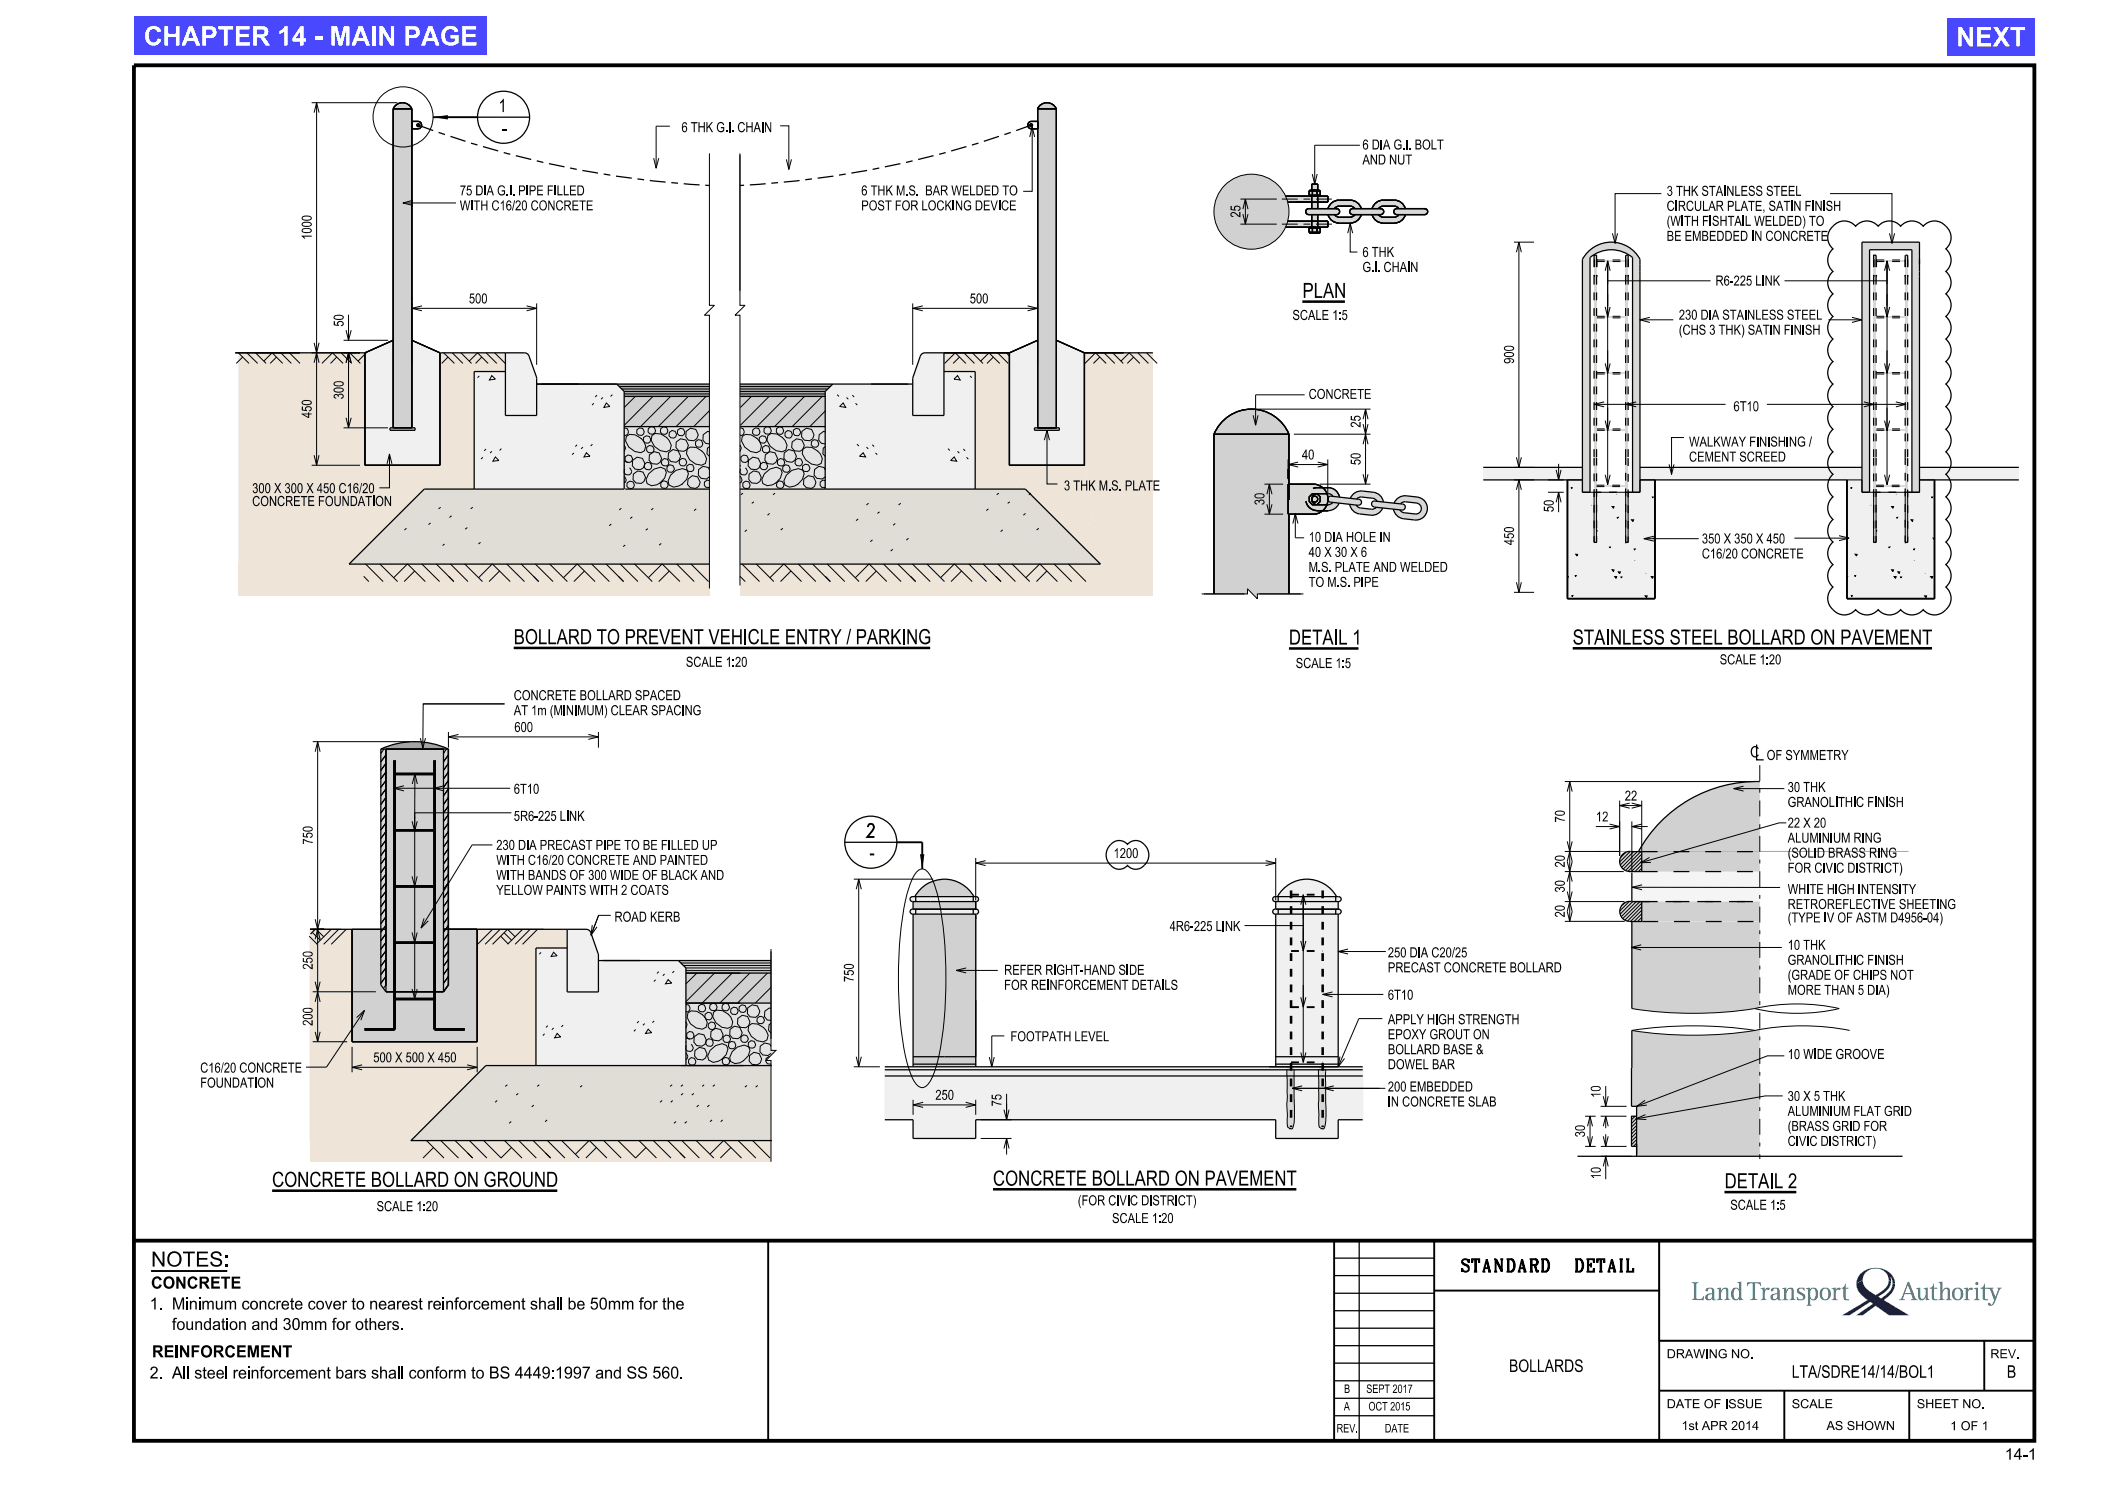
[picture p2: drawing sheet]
<svg xmlns="http://www.w3.org/2000/svg" width="420mm" height="297mm" viewBox="0 0 420 297" stroke-linecap="round" stroke-linejoin="round" font-family="sans-serif">
<defs><g id="words">
<g font-size="3.8" fill="#fff">
<text x="28.7" y="9.1">CHAPTER 14 - MAIN PAGE</text>
<text x="391.1" y="9.3">NEXT</text>
</g>
<g font-size="3.1">
<text x="350.1" y="151.3">c</text>
<text x="351.2" y="151.9">L</text>
</g>
<g font-size="3">
<text x="260.4" y="59.5">PLAN</text>
<text x="102.7" y="128.7">BOLLARD TO PREVENT VEHICLE ENTRY / PARKING</text>
<text x="257.7" y="128.8">DETAIL 1</text>
<text x="314.4" y="128.8">STAINLESS STEEL BOLLARD ON PAVEMENT</text>
<text x="54.4" y="237.2">CONCRETE BOLLARD ON GROUND</text>
<text x="198.5" y="237">CONCRETE BOLLARD ON PAVEMENT</text>
<text x="344.7" y="237.5">DETAIL 2</text>
<text x="30.2" y="253.1">NOTES:</text>
</g>
<g font-size="2.6">
<text x="99.6" y="22.4">1</text>
<text x="100.4" y="26.9">-</text>
<text x="173.4" y="167.3">2</text>
</g>
<g font-size="2.5">
<text x="292.3" y="254.2">STANDARD</text>
<text x="313.9" y="254.2">DETAIL</text>
<text x="301.7" y="274.2">BOLLARDS</text>
<text x="358.2" y="275.4">LTA/SDRE14/14/BOL1</text>
<text x="401.2" y="275.4">B</text>
</g>
<g font-size="2.4">
<text x="30.2" y="257.5">CONCRETE</text>
<text x="29.9" y="261.7">1.</text>
<text x="34.3" y="261.7">Minimum concrete cover to nearest reinforcement shall be 50mm for the</text>
<text x="34.4" y="265.8">foundation and 30mm for others.</text>
<text x="29.9" y="275.5">2.</text>
<text x="30.4" y="271.3">REINFORCEMENT</text>
<text x="34.4" y="275.5">All steel reinforcement bars shall conform to BS 4449:1997 and SS 560.</text>
</g>
<text font-size="2.3" x="400.8" y="291.8">14-1</text>
<g font-size="2">
<text x="136.2" y="26.4">6 THK G.I. CHAIN</text>
<text x="272.4" y="29.9">6 DIA G.I. BOLT</text>
<text x="272.4" y="32.9">AND NUT</text>
<text x="91.9" y="39.1">75 DIA G.I. PIPE FILLED</text>
<text x="172.2" y="39.1">6 THK M.S. BAR WELDED TO</text>
<text x="333.2" y="39.1">3 THK STAINLESS STEEL</text>
<text x="91.9" y="42.1">WITH C16/20 CONCRETE</text>
<text x="172.2" y="42.1">POST FOR LOCKING DEVICE</text>
<text x="333.2" y="45.1">(WITH FISHTAIL WELDED) TO</text>
<text x="333.2" y="42.1">CIRCULAR PLATE, SATIN FINISH</text>
<text x="272.4" y="51.4">6 THK</text>
<text x="333.2" y="48.1">BE EMBEDDED IN CONCRETE</text>
<text x="272.4" y="54.4">G.I. CHAIN</text>
<text x="342.9" y="57.1">R6-225 LINK</text>
<text x="93.7" y="60.6">500</text>
<text x="193.9" y="60.6">500</text>
<text x="258.4" y="63.9">SCALE 1:5</text>
<text x="335.6" y="63.9">230 DIA STAINLESS STEEL</text>
<text x="335.6" y="66.9">(CHS 3 THK) SATIN FINISH</text>
<text x="261.6" y="79.7">CONCRETE</text>
<text x="346.5" y="82.2">6T10</text>
<text x="337.6" y="89.3">WALKWAY FINISHING /</text>
<text x="260.3" y="91.8">40</text>
<text x="337.6" y="92.3">CEMENT SCREED</text>
<text x="50.4" y="101.1">CONCRETE FOUNDATION</text>
<text x="50.4" y="98.6">300 X 300 X 450 C16/20</text>
<text x="212.7" y="98">3 THK M.S. PLATE</text>
<text x="261.6" y="111.3">40 X 30 X 6</text>
<text x="261.6" y="108.3">10 DIA HOLE IN</text>
<text x="340.2" y="111.6">C16/20 CONCRETE</text>
<text x="340.2" y="108.6">350 X 350 X 450</text>
<text x="261.6" y="117.3">TO M.S. PIPE</text>
<text x="261.6" y="114.3">M.S. PLATE AND WELDED</text>
<text x="137.1" y="133.3">SCALE 1:20</text>
<text x="259" y="133.5">SCALE 1:5</text>
<text x="343.8" y="132.8">SCALE 1:20</text>
<text x="102.7" y="142.9">AT 1m (MINIMUM) CLEAR SPACING</text>
<text x="102.7" y="139.9">CONCRETE BOLLARD SPACED</text>
<text x="102.8" y="146.3">600</text>
<text x="353.2" y="151.9">OF SYMMETRY</text>
<text x="102.7" y="158.6">6T10</text>
<text x="324.8" y="160">22</text>
<text x="357.4" y="161.3">GRANOLITHIC FINISH</text>
<text x="357.4" y="158.3">30 THK</text>
<text x="102.7" y="164.1">5R6-225 LINK</text>
<text x="319" y="164.2">12</text>
<text x="357.4" y="165.4">22 X 20</text>
<text x="99.2" y="172.9">WITH C16/20 CONCRETE AND PAINTED</text>
<text x="99.2" y="169.9">230 DIA PRECAST PIPE TO BE FILLED UP</text>
<text x="222.6" y="171.5">1200</text>
<text x="357.4" y="171.4">(SOLID BRASS RING</text>
<text x="357.4" y="168.4">ALUMINIUM RING</text>
<text x="99.2" y="178.9">YELLOW PAINTS WITH 2 COATS</text>
<text x="99.2" y="175.9">WITH BANDS OF 300 WIDE OF BLACK AND</text>
<text x="357.4" y="174.4">FOR CIVIC DISTRICT)</text>
<text x="357.4" y="178.7">WHITE HIGH INTENSITY</text>
<text x="122.8" y="184.2">ROAD KERB</text>
<text x="357.4" y="181.7">RETROREFLECTIVE SHEETING</text>
<text x="357.4" y="184.4">(TYPE IV OF ASTM D4956-04)</text>
<text x="233.8" y="186.1">4R6-225 LINK</text>
<text x="277.4" y="191.3">250 DIA C20/25</text>
<text x="357.4" y="189.8">10 THK</text>
<text x="200.7" y="197.8">FOR REINFORCEMENT DETAILS</text>
<text x="200.7" y="194.8">REFER RIGHT-HAND SIDE</text>
<text x="277.4" y="194.3">PRECAST CONCRETE BOLLARD</text>
<text x="357.4" y="195.8">(GRADE OF CHIPS NOT</text>
<text x="357.4" y="192.8">GRANOLITHIC FINISH</text>
<text x="277.4" y="199.8">6T10</text>
<text x="357.4" y="198.8">MORE THAN 5 DIA)</text>
<text x="202" y="208.1">FOOTPATH LEVEL</text>
<text x="277.4" y="207.7">EPOXY GROUT ON</text>
<text x="277.4" y="204.7">APPLY HIGH STRENGTH</text>
<text x="40" y="214.4">C16/20 CONCRETE</text>
<text x="74.6" y="212.3">500 X 500 X 450</text>
<text x="277.4" y="213.7">DOWEL BAR</text>
<text x="277.4" y="210.7">BOLLARD BASE &amp;</text>
<text x="357.4" y="211.7">10 WIDE GROOVE</text>
<text x="40" y="217.4">FOUNDATION</text>
<text x="187" y="219.8">250</text>
<text x="277.4" y="221.1">IN CONCRETE SLAB</text>
<text x="277.4" y="218.2">200 EMBEDDED</text>
<text x="357.4" y="220">30 X 5 THK</text>
<text x="357.4" y="226">(BRASS GRID FOR</text>
<text x="357.4" y="223">ALUMINIUM FLAT GRID</text>
<text x="357.4" y="229">CIVIC DISTRICT)</text>
<text x="75.3" y="242.1">SCALE 1:20</text>
<text x="215.5" y="240.9">(FOR CIVIC DISTRICT)</text>
<text x="222.3" y="244.4">SCALE 1:20</text>
<text x="345.9" y="241.8">SCALE 1:5</text>
</g>
<g font-size="1.8">
<text x="333.2" y="271.5">DRAWING NO.</text>
<text x="397.9" y="271.5">REV.</text>
<text x="333.2" y="281.5">DATE OF ISSUE</text>
<text x="358.2" y="281.5">SCALE</text>
<text x="383.2" y="281.5">SHEET NO.</text>
<text x="336.1" y="285.8">1st APR 2014</text>
<text x="365.1" y="285.8">AS SHOWN</text>
<text x="389.9" y="285.9">1 OF 1</text>
</g>
<g font-size="1.7">
<text x="268.6" y="281.9">A</text>
<text x="268.7" y="278.4">B</text>
<text x="273.1" y="278.4">SEPT 2017</text>
<text x="273.6" y="281.9">OCT 2015</text>
<text x="267.2" y="286.3">REV.</text>
<text x="276.8" y="286.3">DATE</text>
</g>
</g></defs>
<path d="M176.9 213.2h95.5v10.6h-4.9v3.7h-12.5v-3.7h-59.9v3.7h-12.6v-3.7h-5.6z" fill="none" stroke="#f0f0f0" stroke-width=".2"/>
<g fill="#f0f0f0">
<path d="M176.9 213.2h80.3l.1 11.1a1.02 1.02 0 0 0 1 1.3 10 10 0 0 0 .5-4.7l-.1-7.7h4.9v11.1a1.02 1.02 0 0 0 1 1.3 9.3 9.3 0 0 0 .5-4.3l-.1-8.1h7.4v10.6h-4.9v3.7h-12.5v-3.7h-59.9v3.7h-12.6v-3.7h-5.6z" fill-rule="evenodd"/>
<path d="M183.1 181.7h11.5v1h-11.5z" fill-rule="evenodd"/>
</g>
<g fill="#d8d8d7">
<path d="M257.2 213.2h1.5l.1 9.4a5.3 5.3 0 0 1-.5 3 1.09 1.09 0 0 1-1-1.5z" fill-rule="evenodd"/>
<path d="M263.6 213.2h1.4l.1 9.4a6.2 6.2 0 0 1-.5 3 1.09 1.09 0 0 1-1-1.5z" fill-rule="evenodd"/>
</g>
<g fill="#d1d1d1">
<path d="M183.9 177.8a6.7 6.7 0 0 1 10.8 1.4h-11.8z" fill-rule="evenodd"/>
<path d="M182.5 180.2h12.6v1.5h-12.6z" fill-rule="evenodd"/>
</g>
<g fill="#f0f0f0">
<path d="M183.1 179.2h11.5v1h-11.5z" fill-rule="evenodd"/>
<path d="M182 181.9l.3-.2h.8v1h-.6a.51 .51 0 0 1-.5-.2 .51 .51 0 0 1 0-.6z" fill-rule="evenodd"/>
<path d="M254.6 179.3l.8-.1a6.7 6.7 0 0 1 11.8 0h.4a.5 .5 0 0 1 .5 .6 .5 .5 0 0 1-.6 .4v1.5a.5 .5 0 0 1 .6 .5 .5 .5 0 0 1-.6 .5v30.5h-12.5v-30.5a.5 .5 0 0 1-.6-.5 .5 .5 0 0 1 .6-.5v-1.5a.51 .51 0 0 1-.5-.3 .51 .51 0 0 1 .1-.6z" fill-rule="evenodd"/>
</g>
<path d="M182.5 182.7h12.7v30.5h-12.7z" fill="#d1d1d1"/>
<g fill="#f0f0f0">
<path d="M194.6 179.2h.1a.74 .74 0 0 1 .9 .3 .5 .5 0 0 1-.5 .7h-.5z" fill-rule="evenodd"/>
<path d="M182.1 179.3l1-.1v1h-.6a.51 .51 0 0 1-.5-.3 .51 .51 0 0 1 .1-.6z" fill-rule="evenodd"/>
<path d="M194.6 181.7h.5a.5 .5 0 0 1 .5 .5 .5 .5 0 0 1-.5 .5h-.5z" fill-rule="evenodd"/>
</g>
<path d="M47.7 70.5h25.3v22.5h14.9v-22.5h13.1v3.8h-6.2v23.5h-10l-15 14.9h-22.1z" fill-rule="evenodd" fill="#eee5d8"/>
<path d="M165 78.2l1.5-1.4h16v6.2h6.2v-8.7h6.2v23.5h-29.9z" fill-rule="evenodd" fill="#f0f0f0"/>
<path d="M69.8 112.7l15-14.9h57v14.9z" fill-rule="evenodd" fill="#e0ddd6"/>
<g fill="#f0f0f0">
<path d="M101 70.5h4l.7 .5 1.6 4.5v7.5h-6.3z" fill-rule="evenodd"/>
<path d="M94.8 74.3h6.2v8.7h6.3v-6.2h16l1.5 1.4v19.6h-30z" fill-rule="evenodd"/>
<path d="M184.2 70.8l.7-.3h3.8v12.5h-6.2v-7.5z" fill-rule="evenodd"/>
</g>
<path d="M147.9 97.8h57.1l15 14.9h-72.1z" fill-rule="evenodd" fill="#e0ddd6"/>
<g fill="#f0f0f0">
<path d="M73 70.5l5.6-2.5v17.5h-.6v.5h5v-.5h-.7v-17.5l5.6 2.5v22.5h-14.9z" fill-rule="evenodd"/>
<path d="M201.8 70.5l5.6-2.5v17.5h-.6v.5h5v-.5h-.6v-17.5l5.6 2.5v22.5h-15z" fill-rule="evenodd"/>
</g>
<g fill="#d1d1d1">
<path d="M78.6 21.8h3.7v63.7h-3.7z" fill-rule="evenodd"/>
<path d="M78 85.5h5v.5h-5z" fill-rule="evenodd"/>
<path d="M79 21.1a2.05 2.05 0 0 1 3.3 .7h-3.7z" fill-rule="evenodd"/>
<path d="M207.4 21.8h3.8v63.7h-3.8z" fill-rule="evenodd"/>
<path d="M207.9 21.1a2.05 2.05 0 0 1 3.3 .7h-3.8z" fill-rule="evenodd"/>
<path d="M206.8 85.5h5v.5h-5z" fill-rule="evenodd"/>
</g>
<path d="M123.3 76.8h18.5v2.4h-17v-1z" fill-rule="evenodd" fill="#ababab"/>
<path d="M124.8 79.2h17v6.1h-17z" fill="#d1d1d1"/>
<path d="M124.8 97.8h17" fill="none" stroke="#e3e3e3" stroke-width=".2"/>
<g fill="#e3e3e3">
<path d="M124.8 85.3h17v12.5h-17z"/>
<path d="M147.9 85.3h17.1v12.5h-17.1z"/>
</g>
<path d="M147.9 79.2h17.1v6.1h-17.1z" fill="#d1d1d1"/>
<path d="M147.9 76.8h18.6l-1.5 1.4v1h-17.1z" fill-rule="evenodd" fill="#ababab"/>
<g fill="#eee5d8">
<path d="M188.7 70.5l6.2 3.8h-6.2z"/>
<path d="M188.7 70.5h13.1l-6.9 3.8z"/>
<path d="M194.9 74.3l6.9-3.8v22.5z"/>
<path d="M201.8 93h15l-11.8 4.8z"/>
<path d="M194.9 97.8l6.9-4.8 3.2 4.8z"/>
<path d="M194.9 74.3l6.9 18.7-6.9 4.8z"/>
<path d="M216.8 70.5h13.7l-13.7 22.5z"/>
<path d="M216.8 93l13.7 19.7h-10.5z"/>
<path d="M205 97.8l11.8-4.8 3.2 19.7z"/>
<path d="M230.5 70.5v42.2l-13.7-19.7z"/>
<path d="M147.9 112.7h82.6v6.3h-82.6z"/>
<path d="M47.7 112.7h94.1v6.3h-94.1z"/>
</g>
<path d="M62 185.7h8.4v22.5h25v-22.5h18v3.8h-6.3v23.5h-10l-15 15h-20.1z" fill="none" stroke="#eee5d8" stroke-width=".2"/>
<g fill="#f0f0f0">
<path d="M107.1 189.5h6.3v8.8h6.2v-6.3h16l1.5 1.5v19.5h-30z" fill-rule="evenodd"/>
<path d="M113.4 185.7h4l.6 .5 1.6 4.5v7.6h-6.2z" fill-rule="evenodd"/>
</g>
<g fill="#d1d1d1">
<path d="M137.1 194.5h17v6h-17z"/>
<path d="M135.6 192h18.5v2.5h-17v-1z" fill-rule="evenodd"/>
</g>
<path d="M137.1 200.5h17v9.4h1l-2 2h1v1.1h-17z" fill-rule="evenodd" fill="#e3e3e3"/>
<path d="M97.1 213h57v15h-72z" fill-rule="evenodd" fill="#e0ddd6"/>
<g fill="#eee5d8">
<path d="M62 228h92.1v4.3h-92.1z"/>
<path d="M62 185.7h8.4v22.5h25v-22.5h18v3.8h-6.3v23.5h-10l-15 15h-20.1z" fill-rule="evenodd"/>
</g>
<g fill="#d8d8d7">
<path d="M88.7 149.7h.9v47.1l-.9 1.4z"/>
<path d="M76.1 149.7h1.1v48.5l-1.1-1.4z" fill-rule="evenodd"/>
</g>
<path d="M76.1 149.7a16.1 16.1 0 0 1 13.5 0z" fill-rule="evenodd" fill="#a5a5a4"/>
<path d="M77.2 149.7h11.5v48.5l.9-1.4v-11.1h5.8v22.5h-25v-22.5h5.7v11.1l1.1 1.4z" fill-rule="evenodd" fill="#d1d1d1"/>
<path d="M328.2 170.2v4h-2.6M328.2 180.2v4" fill="none" stroke="#d8d8d7" stroke-width=".2"/>
<path d="M326.1 223.1h1.1v6h-1.1z" fill="#d8d8d7"/>
<path d="M326.2 174.2h25.6v6h-25.6z" fill="#f5f5f5"/>
<path d="M283.3 99.3a2.31 2.31 0 0 1 2 2.6 2.31 2.31 0 0 1-2.5 2" fill="none" stroke="#d8d8d7" stroke-width=".2"/>
<g fill="#d8d8d7">
<path d="M270.6 98.7l.6-.4 .8-.2 2.5 .3a2.3 2.3 0 0 1 2 1.9l-1.2-.1-.4-.4-.3-.2-2.4-.3-.5 .1-.5 .3-1.3-.1z" fill-rule="evenodd"/>
<path d="M269.8 100.8l1.3 .1 .4 .4 .5 .2 2.1 .3 .6-.1 .4-.3 1.3 .1a2.29 2.29 0 0 1-2.4 1.5l-2.2-.3a2.4 2.4 0 0 1-2-1.9z" fill-rule="evenodd"/>
</g>
<path d="M276.4 101.5h.1" fill="none" stroke="#d8d8d7" stroke-width=".2"/>
<g fill="#d8d8d7">
<path d="M274.3 100.4l.5-.3 5.2 .6a.7 .7 0 0 1 .9 .8l-.2 .3-.4 .1-5.6-.6a.61 .61 0 0 1-.4-.9z" fill-rule="evenodd"/>
<path d="M279.3 99.6l.7-.3 .7-.2 2.6 .2a2.31 2.31 0 0 1 2 2.6 2.31 2.31 0 0 1-2.5 2 4.6 4.6 0 0 1-3.6-.8l-.5-.8-.1-.5 1.3 .1 .3 .4 .5 .2 2.2 .2a1.1 1.1 0 0 0 1.2-.9 1.1 1.1 0 0 0-1-1.3l-2.3-.2-.8 .4-1.3-.2z" fill-rule="evenodd"/>
<path d="M324.4 180.7a2 2 0 0 1 1.7-.5h2.1v4h-2.4a2.02 2.02 0 0 1-1.9-1.3 2.02 2.02 0 0 1 .5-2.2z" fill-rule="evenodd"/>
</g>
<g fill="#d1d1d1">
<path d="M328.2 180.2h23.6v4h-23.6z" fill-rule="evenodd"/>
<path d="M326.2 184.2h25.6v17.2a77 77 0 0 1-25.6 .2z" fill-rule="evenodd"/>
<path d="M326.2 205.9a79.2 79.2 0 0 0 25.6-.1v25.3h-24.6v-10h-1.1z" fill-rule="evenodd"/>
<path d="M328.2 170.2h23.6v4h-23.6z" fill-rule="evenodd"/>
</g>
<path d="M318.8 170.2h62.7" fill="none" stroke="#a5a5a4" stroke-width=".2"/>
<path d="M332.4 163.8a27.2 27.2 0 0 1 19.4-7.6v14h-24.2l1.9-3z" fill-rule="evenodd" fill="#d1d1d1"/>
<g fill="#d8d8d7">
<path d="M324.3 170.8l.6-.4a5.1 5.1 0 0 1 2.7-.2h.6v4h-2.5a2.02 2.02 0 0 1-1.8-1.2 2.02 2.02 0 0 1 .4-2.2z" fill-rule="evenodd"/>
<path d="M261.7 98.1l.5-.4a7 7 0 0 1 4.4 .1l.7 .5 .5 1.1 3.8 .4a.58 .58 0 0 1 .6 .6 .58 .58 0 0 1-.7 .6l-3.8-.4a2.24 2.24 0 0 1-2.2 1.5h-2.2a2.28 2.28 0 0 1-2.1-1.5 2.28 2.28 0 0 1 .5-2.5z" fill-rule="evenodd"/>
</g>
<g fill="#d1d1d1">
<path d="M244.5 84.1a8.1 8.1 0 0 1 13.2 2.7h-15l.9-1.6z" fill-rule="evenodd"/>
<path d="M242.7 86.8h15v10h-.2v6h.2v15.9h-6.3v1l-2-2v1h-6.7z" fill-rule="evenodd"/>
<circle cx="250.2" cy="42.3" r="7.5"/>
</g>
<path d="M257 39.2h8.5v1.2h-8.1M261.7 38.2l.2-.2 .4 .2a.79 .79 0 0 1 1 0l.2-.2 .4 .2v.8l-.2 .2-.4-.2a.7 .7 0 0 1-1 0l-.4 .2-.2-.2zM262 38h.2v-1.2h1.2v1.2M257.4 44.2h8.1v1.2h-8.5M262 46.6h1.6M262.3 46.4l-.4 .2-.2-.2v-.8l.2-.2 .4 .2a.7 .7 0 0 1 1 0l.4-.2 .2 .2v.8l-.4 .2-.2-.2" fill="none" stroke="#d8d8d7" stroke-width=".2"/>
<g fill="#d8d8d7">
<path d="M266 40.7l.6-.4 .7-.3h2.6a2.24 2.24 0 0 1 2.2 1.7h-1.3l-.4-.4-.5-.1h-2.4l-.7 .5h-1.3z" fill-rule="evenodd"/>
<path d="M261.2 41.9l.4-.2h5.6a.6 .6 0 0 1 .6 .6 .6 .6 0 0 1-.6 .6h-5.6a.61 .61 0 0 1-.6-.4 .61 .61 0 0 1 .2-.6z" fill-rule="evenodd"/>
<path d="M265.5 42.9h1.3l.4 .4 .5 .1h2.2l.5-.1 .4-.4h1.3a2.32 2.32 0 0 1-2.2 1.7h-2.2a2.43 2.43 0 0 1-2.2-1.7z" fill-rule="evenodd"/>
<path d="M270 41.9l.4-.2h5.6a.6 .6 0 0 1 .6 .6 .6 .6 0 0 1-.6 .6h-5.6a.6 .6 0 0 1-.6-.4 .6 .6 0 0 1 .2-.6z" fill-rule="evenodd"/>
<path d="M278.9 41.8l5.9-.1a.6 .6 0 0 1 .6 .6 .6 .6 0 0 1-.6 .6h-5.6a.6 .6 0 0 1-.6-.4 .6 .6 0 0 1 .3-.7z" fill-rule="evenodd"/>
</g>
<path d="M275.6 41.7l.4-.4 .5-.1h2.5l.6 .5M275.6 42.9l.4 .4 .5 .1h2.2l.5-.1 .4-.4M276.5 40a2.34 2.34 0 0 0-2.2 1.7" fill="none" stroke="#d8d8d7" stroke-width=".2"/>
<g fill="#d8d8d7">
<path d="M274.8 40.7l.5-.4 .7-.3h2.7a2.23 2.23 0 0 1 2.2 1.7h-1.3l-.2-.3-.7-.2h-2.4l-.7 .5h-1.3z" fill-rule="evenodd"/>
<path d="M274.3 42.9h1.3l.4 .4 .5 .1h2.2l.6-.1 .3-.4h1.4a2.41 2.41 0 0 1-2.3 1.7h-2.2a2.37 2.37 0 0 1-2.2-1.7z" fill-rule="evenodd"/>
<path d="M262.2 40.4h1.2v1.3h-1.2z" fill-rule="evenodd"/>
<path d="M262.2 42.9h1.2v1.3h-1.2z" fill-rule="evenodd"/>
<path d="M257 39.2h8.5v1.2h-8.1z" fill-rule="evenodd"/>
<path d="M257.4 44.2h8.1v1.2h-8.5z" fill-rule="evenodd"/>
</g>
<path d="M263.4 38h.2" fill="none" stroke="#d8d8d7" stroke-width=".2"/>
<g fill="#d8d8d7">
<path d="M261.7 38.2l.3-.2 .3 .2a.79 .79 0 0 1 1 0 .37 .37 0 0 1 .6 0v.8l-.3 .2-.3-.2a.71 .71 0 0 1-1 0l-.2 .2-.4-.2z" fill-rule="evenodd"/>
<path d="M262.2 36.8h1.2v1.2h.2l-.3 .2a.79 .79 0 0 0-1 0l-.3-.2h.2z" fill-rule="evenodd"/>
<path d="M261.7 45.5l.3-.1 .3 .2a.7 .7 0 0 1 1 0 .37 .37 0 0 1 .6 0v.8l-.1 .2h-1.8l-.3-.2z" fill-rule="evenodd"/>
<path d="M257.7 96.8h5.1l1.1 .3 .5 .4h-1.1a2.31 2.31 0 0 0-2.3 2.3 2.31 2.31 0 0 0 2.3 2.3h1.1l-.7 .4-.9 .3h-5.1z" fill-rule="evenodd"/>
</g>
<path d="M257.6 96.8v6" fill="none" stroke="#d8d8d7" stroke-width=".2"/>
<g fill="#f0f0f0">
<path d="M327.8 93.4h44.4v2.5h-44.4z"/>
<path d="M296.5 93.4h19.8v2.5h-19.8z"/>
<path d="M313.3 95.9h3v2.5h11.5v-2.5h3v23.8h-17.5z" fill-rule="evenodd"/>
</g>
<g fill="#d8d8d7">
<path d="M318.7 51h.5v57.4h-.5z"/>
<path d="M325 51h.5v57.4h-.5z"/>
</g>
<path d="M319.2 52.1h5.8M319.2 63.4h5.8" fill="none" stroke="#d8d8d7" stroke-width=".32"/>
<path d="M319.2 74.6h5.8M319.2 85.9h5.8M319.2 97.1h5.8" fill="none" stroke="#d8d8d7" stroke-width=".28"/>
<path d="M317.4 50.4a6.5 6.5 0 0 1 10.4 1.4v46.6h-1.4v-46.9a6.6 6.6 0 0 0-8.5 0v46.9h-1.6v-46.6z" fill-rule="evenodd" fill="#d8d8d7"/>
<path d="M369.2 95.9h3v2.5h11.5v-2.5h3v23.8h-17.5z" fill-rule="evenodd" fill="#f0f0f0"/>
<path d="M374.5 51h.5v57.4h-.5z" fill="#d8d8d7"/>
<path d="M375 74.6h5.9" fill="none" stroke="#d8d8d7" stroke-width=".28"/>
<path d="M375 63.4h5.9" fill="none" stroke="#d8d8d7" stroke-width=".32"/>
<path d="M380.9 51h.5v57.4h-.5z" fill="#d8d8d7"/>
<path d="M375 52.1h5.9" fill="none" stroke="#d8d8d7" stroke-width=".32"/>
<path d="M375 97.1h5.9M375 85.9h5.9" fill="none" stroke="#d8d8d7" stroke-width=".28"/>
<path d="M383.7 93.4h19.9v2.5h-19.9z" fill="#f0f0f0"/>
<path d="M372.2 48.4h11.5v50h-1.5v-48.5h-8.5v48.5h-1.5z" fill-rule="evenodd" fill="#d8d8d7"/>
<g fill="none" stroke="#000" stroke-width=".2">
<path d="M130.7 31.6l.5 2 .5-2M133.9 25.2h-2.7v8.4M156 25.1h1.7v8.8M157.2 31.9l.5 2 .5-2M205.8 27.4l.5-2 .5 2M206.3 25.4v12.8h-1.8M248 39.8h7.2M249 39.8v5M262.3 34.8l.5 2 .5-2M271.9 29h-9.1v7.8M332.1 38.7h-9.2v9.9M365.8 38.7h12.4v9.9"/>
<path d="M80.5 40.6h10.7M82.5 40l-2 .6 2 .5M248 44.8h7.2M248.5 41.8l.5-2 .5 2M248.5 42.8l.5 2 .5-2M269.4 46.6l.5-2 .5 2M269.9 44.6v5.8h1.5M302.6 48.4h4.1M303.1 50.4l.5-2 .5 2M303.6 48.4v45M320.9 54.1l.5-2 .5 2M321.4 52.1v44.8"/>
<path d="M321.4 56.1h20.5M322.3 46.6l.6 2 .5-2M356.7 56.1h20.5M376.7 54.1l.5-2 .6 2M377.2 52.1v44.8M377.7 46.6l.5 2 .5-2M82.3 60.6v12.3M82.3 61.6h25M84.3 61.1l-2 .5 2 .5M105.3 61.1l2 .5-2 .5M107.3 60.6v12.3M182.5 61.6h24.9"/>
<path d="M182.5 60.6v12.3M184.5 61.1l-2 .5 2 .5M205.4 61.1l2 .5-2 .5M207.4 60.6v12.3M260.8 78.9h-9.8v6.1M320.9 72.6l.5 2 .5-2M320.9 61.3l.5 2.1 .5-2.1M327.8 63.9h6.7M329.8 63.4l-2 .5 2 .5M365.5 63.9h6.7M370.2 63.4l2 .5-2 .5M376.7 72.6l.5 2 .6-2"/>
<path d="M376.7 61.3l.5 2.1 .6-2.1M77.4 92.7l.5-2 .5 2M77.9 90.7v6.8h-2.1M250.5 83l.5 2 .5-2M251.2 81.8h22.8M252.8 96.8h3.7M253.3 98.8l.5-2 .5 2M253.8 96.8v6M257.5 91.8v4M257.5 92.8h7.9M258.7 86.8h15.3M259.5 92.4l-2 .4 2 .5"/>
<path d="M263.4 92.4l2 .4-2 .5M263.8 96.8h10.2M265.4 91.8v7M272.5 94.8l.5 2 .5-2M272.5 84.8l.5 2 .5-2M272.5 88.8l.5-2 .5 2M272.5 83.8l.5-2 .5 2M273 81.8v15M302.6 93.4h4.1M302.6 95.9h4.1M303.1 91.4l.5 2 .5-2M303.1 97.9l.5-2 .5 2"/>
<path d="M303.6 95.9v22.5M309.5 95.9h3.1M309.5 98.4h3.1M311.1 93.9l.5 2 .5-2M311.6 92.7v3.2M311.6 98.4v4M313.3 95.9h3v2.5h2.4v10h.5v-10h5.8v10h.5v-10h2.3v-2.5h3v23.8h-17.5zM314.1 97.5h.2l-.1 .2zM318.7 80.8h26.2M320.5 95.8l.1 .3M320.7 80.3l-2 .5 2 .5M320.7 95.8l-.1 .3"/>
<path d="M320.9 94.9l.5 2 .5-2M320.9 84.1l.5 2 .5-2M323.2 98.7v.1M326.4 97.7l.1-.3h-.4l.3 .3M327.1 80.3l-2 .5 2 .5M330.3 99.3h.2l-.1 .3zM333.7 92.8l.5 2 .4-2M336.6 87.5h-2.4v7.3M353.2 80.8h27.8M369.2 95.9h3v2.5h2.3v10h.5v-10h5.9v10h.5v-10h2.3v-2.5h3v23.8h-17.5zM370 97.5h.2l-.1 .2zM372.6 80.3l2 .5-2 .5"/>
<path d="M376.3 95.8l.2 .3 .1-.3M376.7 94.9l.5 2 .6-2M376.7 84.1l.5 2 .6-2M379 80.3l2 .5-2 .5M379.1 98.7v.1M382 97.4h.4l-.2 .3zM386.2 99.3h.2l-.2 .3zM240.2 118.7h9.2v-1l2 2v-1h9.2M240.7 118.7h8.1M251.7 118.7h8.3M252.8 102.8h3.7M253.3 100.8l.5 2 .5-2"/>
<path d="M258.4 104.6l.5-1.9 .6 1.9M258.9 102.7v4.8h1.8M302.6 118.4h4.1M303.1 116.4l.5 2 .5-2M311.1 100.4l.5-2 .5 2M313.3 115.2h.2l-.1 .4-.1-.1M314.2 119.1l.2-.1-.1 .3zM314.9 115h.2l-.1 .2zM315.3 111.1l.1-.3h-.4l.2 .4M318.1 100.9v.1M319.1 106.1h.2l-.1 .2zM321.7 109.4l.2-.1-.1 .2z"/>
<path d="M322.3 101.2h.4l-.2 .4zM322.3 113.9h.4l-.2 .4zM323 115.6l-.2-.4h.4l-.1 .4M323.3 103.4h.2l-.1 .2zM323.5 114.3h.4l-.1 .3zM324 115.3h.2l-.1 .2zM325 108.5v.1M326.1 103.9h.5l-.2 .3zM326.7 109.7h.2l-.2 .3zM326.8 112v.1M328.6 107.7h11M328.9 119.1h.4l-.2 .3z"/>
<path d="M329 114.5v.1M330.3 115.6l-.2-.4h.4l-.1 .4M330.6 107.2l-2 .5 2 .5M330.9 107.6h-.3l.2 .3 .1-.1M358.7 107.6h10.9M367.6 107.1l2 .5-2 .5M369.2 115.2h.2l-.1 .4-.1-.1M370.1 119.1l.2-.1-.1 .3zM370.8 115h.1l-.1 .2zM371.1 111.1l.2-.3h-.5l.3 .4M374 100.9v.1M374.9 106.1h.2l-.1 .2z"/>
<path d="M377.6 109.4l.2-.1-.2 .2zM378.4 101.6l-.3-.4h.4l-.1 .4M378.4 114.2l.1-.3h-.4l.3 .4M378.6 115.2h.5l-.2 .4zM379.2 103.4h.1l-.1 .2zM379.4 114.3h.4l-.1 .3zM379.9 115.3h.2l-.1 .2zM380.9 108.5v.1M382 103.9h.4l-.1 .3zM382.6 109.7h.1l-.1 .3zM382.7 112v.1M384.7 119.1h.4l-.1 .3z"/>
<path d="M384.9 114.5v.1M385.9 115.2h.5l-.2 .4zM386.8 107.6h-.4l.3 .3 .1-.2M312.8 156.2h38M313.3 158.2l.5-2 .5 2M313.8 156.2v27.9M346.6 157.6h10.1M348.5 157.1l-1.9 .5 1.9 .5M170.7 175.7h15.8M171.2 177.7l.5-2 .5 2M171.7 175.7v37.5M183.2 174.3a1.32 1.32 0 0 1 2.3 0 19.7 19.7 0 0 1 2.7 8.7 84.9 84.9 0 0 1-.9 29.6 9.2 9.2 0 0 1-2.2 4.5 1.49 1.49 0 0 1-2.2-.8 28.8 28.8 0 0 1-2.8-10.7 84.2 84.2 0 0 1 1.3-27.2l.9-2.5z"/>
<path d="M195.1 171.5v8.4M195.1 172.5h59.9M197 172l-1.9 .5 1.9 .5M253 172l2 .5-2 .5M255 171.5v8.4M260.5 178.8v33.5M312.8 174.2h11.8M312.8 170.2h10.9M313.3 176.2l.5-2 .5 2M313.3 168.2l.5 2 .5-2M313.3 178.2l.5 2 .5-2M313.8 170.2l.5 2-.5 2-.5-2z"/>
<path d="M319 165.2h4.8M321.8 164.7l2 .5-2 .5M323.8 160v11.1M323.8 161h4.4M325 170.4l-1.1 1M325.8 160.5l-2 .5 2 .5M325.9 170.2l-2.1 2.1M326.2 160.5l2 .5-2 .5M326.2 164.2v10.1M326.2 165.2h3.2M326.2 177.3l29.6 .1M326.6 170.2l-2.7 2.7"/>
<path d="M327.3 170.2l-3.1 3.2M328 170.2l-3.5 3.5M328.2 164.7l-2 .5 2 .5M328.2 170.7l-3.2 3.2M328.2 172.1l-2.1 2.1M328.2 160v10.1M328.2 171.4l-2.7 2.7M328.2 173.5l-.7 .7M328.2 172.8l-1.4 1.4M328.3 176.8l-2.1 .5 2.1 .5M329.7 171.4l-1.8 1h2.1M357.1 164.5h-1.4l-27.8 7.9"/>
<path d="M118.4 184.9l-.3 2 1.2-1.7M119.7 182.9l-1.6 4 1.6-4h2.4M191.1 194h8.4M193.1 193.5l-2 .5 2 .4M248.8 185h11.8M260 180.8l.5-2 .6 2M260 199.3l.5 2 .6-2M260 188.1l.5 2 .6-2M264.4 198.8h12.1M266.4 198.3l-2 .5 2 .4M267.5 190.2h9.5M269.5 189.7l-2 .5 2 .5"/>
<path d="M312.8 180.2h11.9M312.8 184.1h12M313.8 180.2l.5 2-.5 1.9-.5-1.9zM325.7 180.2l-1.9 1.9M326.1 189.4h30.1M326.4 180.2l-2.5 2.5M327.1 180.2l-3 3M327.8 180.2l-3.4 3.4M328.1 188.8l-2 .6 2 .5M328.2 180.5l-3.4 3.4M328.2 183.3l-.8 .9M328.2 181.9l-2.2 2.2"/>
<path d="M328.2 182.6l-1.5 1.6M328.2 181.2l-2.9 2.9M170.7 213.2h5.2M171.2 211.2l.5 2 .5-2M182.5 219.8v3M195.1 219.8v3M197.8 211.3l.5 2 .5-2M200.8 207h-2.5v6.3M201.2 218.6v5.2M257.2 213.8l.1 10.5a1.02 1.02 0 0 0 1 1.3 10 10 0 0 0 .5-4.7l-.1-7.1M258.3 217.5h18.6M260 210.4l.5 1.9 .6-1.9"/>
<path d="M260.3 217l-2 .5 2 .5M263.6 213.8v10.5a1.02 1.02 0 0 0 1 1.3 9.3 9.3 0 0 0 .5-4.3l-.1-7.5M266.6 217l-1.9 .5 1.9 .5M267.9 211.2l-.4 2 1.3-1.6M276.3 203.6h-4.7l-4.1 9.6M320.5 219.1l.5 2 .5-2M321 217.1v4M326.2 201.6a79.6 79.6 0 0 0 24.6 0M326.2 205.9a83.1 83.1 0 0 1 24.6 0 80 80 0 0 1-24.6 0zM328.9 219.9l-1.7 1.2 2-.2M350.8 201.6a39.4 39.4 0 0 1 16.9 0 37.9 37.9 0 0 1-16.9 0zM350.8 205.9a49.2 49.2 0 0 1 18.9 0"/>
<path d="M356.4 219h-3.5l-25.9 4.6M356.7 211h-3.4l-26.1 10.1M182.5 220.8h12.6M184.5 220.3l-2 .5 2 .5M193 220.3l2.1 .5-2.1 .5M196 227.5h6.2M196 223.8h6.2M200.7 221.8l.5 2 .5-2M200.7 229.5l.5-2 .5 2M201.2 227.5v3.2M316.9 229.1h2.1M316.9 223.1h2.1"/>
<path d="M317.4 225.1l.5-2 .4 2M317.4 227.1l.5 2 .4-2M317.9 223.1v6M320 223.1h5.2M320 221.1h5.2M320 231.1h6.1M320 229.1h5.2M320.5 227.1l.5 2 .5-2M320.5 225.1l.5-2 .5 2M320.5 233.1l.5-2 .5 2M321 223.1v2.4M321 226.7v2.4"/>
<path d="M321 231.1v4.6M326.9 223.1l-.8 .7M327.2 228.5l-.7 .6M327.2 224.2l-1.1 1M327.2 225l-1.1 1M327.2 225.6l-1.1 1.1M327.2 226.3l-1.1 1.1M327.2 227.1l-1.1 1M327.2 227.8l-1.1 1M327.2 223.5l-1.1 1M328.9 222.8l-1.9 .8 2.1 .2"/>
<circle cx="250.2" cy="42.3" r="7.5"/>
</g>
<g fill="none" stroke="#000" stroke-width=".25">
<path d="M257 39.2h8.5v1.2h-8.1M261.7 38.2l.2-.2 .4 .2a.79 .79 0 0 1 1 0M261.7 39l.2 .2 .4-.2a.7 .7 0 0 0 1 0M261.7 38.2v.8M261.7 38.2h2.2M261.7 39h2.2M262 38h1.6M262.2 38v-1.2h1.2v1.2M262.4 38.2v.8M263.3 38.2l.2-.2 .4 .2M263.3 39l.2 .2 .4-.2M263.3 38.2v.8"/>
<path d="M263.9 38.2v.8M257.4 44.2h8.1v1.2h-8.5M261.2 41.9l.4-.2h5.6a.6 .6 0 0 1 .6 .6 .6 .6 0 0 1-.6 .6h-5.6a.6 .6 0 0 1-.5-.4 .6 .6 0 0 1 .1-.6zM261.7 46.4l.2 .2 .4-.2a.7 .7 0 0 0 1 0M261.7 45.6l.4-.2 .2 .2a.7 .7 0 0 1 1 0M261.7 45.6v.8M261.7 46.4h2.2M261.7 45.6h2.2M262 46.6h1.6M262.2 40.4v1.3M262.2 42.9v1.3M262.4 45.6v.8"/>
<path d="M263.3 46.4l.2 .2 .4-.2M263.3 45.6l.4-.2 .2 .2M263.3 45.6v.8M263.4 40.4v1.3M263.4 42.9v1.3M263.9 45.6v.8M265.5 42.9a2.3 2.3 0 0 0 2.2 1.7M266.8 42.9l.4 .4 .5 .1M267.7 41.2l-.5 .1-.4 .4M267.7 40a2.34 2.34 0 0 0-2.2 1.7M267.7 41.2h2.5l.6 .5M267.7 40a4.4 4.4 0 0 1 3.6 .5l.6 .7 .2 .5"/>
<path d="M267.7 44.6h2.2M270 41.9l.4-.2h5.6a.6 .6 0 0 1 .6 .6 .6 .6 0 0 1-.6 .6h-5.6a.6 .6 0 0 1-.5-.4 .6 .6 0 0 1 .1-.6zM270.8 42.9l-.4 .4-.5 .1h-2.2M272.1 42.9a2.3 2.3 0 0 1-2.2 1.7M274.3 42.9a2.3 2.3 0 0 0 2.2 1.7M274.3 41.7a2.34 2.34 0 0 1 2.2-1.7 4.4 4.4 0 0 1 3.6 .5l.6 .7 .2 .5M275.6 42.9l.4 .4 .5 .1h2.2l.5-.1 .4-.4M276.5 44.6h2.2M278.8 41.9l.4-.2h5.6a.6 .6 0 0 1 .6 .6 .6 .6 0 0 1-.6 .6h-5.6a.6 .6 0 0 1-.5-.4 .6 .6 0 0 1 .1-.6zM279.6 41.6l-.6-.4h-2.5l-.5 .1-.4 .4M281 42.9a2.3 2.3 0 0 1-2.3 1.7M317.4 50.4a6.5 6.5 0 0 1 10.4 1.4v46.6h-1.4v-46.9a6.6 6.6 0 0 0-8.5 0v46.9h-1.6v-46.6z"/>
<path d="M318.7 51h.5M325 51h.5M366.8 44.9a2.94 2.94 0 0 1 4.1 .3 2.94 2.94 0 0 1 4.6 0 2.9 2.9 0 0 1 4.4 0 2.94 2.94 0 0 1 4.6 0 3 3 0 0 1 4.8 .4 2.94 2.94 0 0 1-.3 4.1 2.94 2.94 0 0 1 0 4.6 2.9 2.9 0 0 1 0 4.4 2.94 2.94 0 0 1 0 4.5 2.94 2.94 0 0 1 0 4.6 2.94 2.94 0 0 1 0 4.5 2.9 2.9 0 0 1 0 4.5 2.94 2.94 0 0 1 0 4.5 2.94 2.94 0 0 1 0 4.5 2.94 2.94 0 0 1 0 4.5 2.9 2.9 0 0 1 0 4.5 2.94 2.94 0 0 1 0 4.5 2.94 2.94 0 0 1 0 4.5 2.94 2.94 0 0 1 0 4.5 2.94 2.94 0 0 1 0 4.6 2.9 2.9 0 0 1 0 4.4 3 3 0 0 1-.4 4.9 2.94 2.94 0 0 1-4.1-.4 2.94 2.94 0 0 1-4.6 0 2.9 2.9 0 0 1-4.4 0 2.94 2.94 0 0 1-4.6 0 3 3 0 0 1-4.8-.3 2.94 2.94 0 0 1 .3-4.2 2.9 2.9 0 0 1 0-4.4 2.94 2.94 0 0 1 0-4.6 2.94 2.94 0 0 1 0-4.5 2.94 2.94 0 0 1 0-4.5 2.94 2.94 0 0 1 0-4.5 2.9 2.9 0 0 1 0-4.5 2.94 2.94 0 0 1 0-4.5 2.94 2.94 0 0 1 0-4.5 2.94 2.94 0 0 1 0-4.5 2.9 2.9 0 0 1 0-4.5 2.94 2.94 0 0 1 0-4.5 2.94 2.94 0 0 1 0-4.6 2.94 2.94 0 0 1 0-4.5 2.9 2.9 0 0 1 0-4.4 2.94 2.94 0 0 1 0-4.6 3 3 0 0 1 .4-4.8zM372.2 48.4h11.5v50h-1.5v-48.5h-8.5v48.5h-1.5zM374.5 51h.5M380.9 51h.5M84.8 97.8h10M194.9 97.8h10.1M242.7 86.8a8.1 8.1 0 0 1 7.5-5 8.1 8.1 0 0 1 7.5 5M242.7 86.8v31.9M242.7 86.8h15M257.5 96.8h5.3a3 3 0 0 1 2.7 3 3 3 0 0 1-2.7 3h-5.3z"/>
<path d="M257.5 93.8v1.9M257.7 86.8v10M264.4 97.5h1.1M265.3 98.7l.8 .1 .4 .4M265.5 97.5a2.33 2.33 0 0 1 2.3 1.9M265.5 97.5a2.27 2.27 0 0 1 2.2 1.7M269.9 99.6a2.32 2.32 0 0 1 2.4-1.5 4.5 4.5 0 0 1 3.6 .9l.5 .8 .1 .5M271.2 99.7l.7-.4 2.5 .3 .5 .2 .4 .4M296.5 93.4h19.8M296.5 95.9h19.8M327.8 93.4h44.4M327.8 95.9h41.4"/>
<path d="M383.7 93.4h19.9M383.7 95.9h19.9M257.7 102.8v15.9M264.4 102.1h1.1M266.4 100.4l-.4 .4-.7 .1M267.7 100.6a2.33 2.33 0 0 1-2.2 1.5M269.8 100.8a2.32 2.32 0 0 0 2 1.9M271.1 100.9l.4 .4 .5 .2 2.4 .3 .7-.4M271.5 101a.58 .58 0 0 0 .7-.6 .58 .58 0 0 0-.6-.6l-5.6-.6a.6 .6 0 0 0-.6 .5 .6 .6 0 0 0 .6 .7l5.5 .6M274.8 100.2l5.6 .5a.6 .6 0 0 1 .5 .7 .6 .6 0 0 1-.6 .5l-5.6-.6M274.8 100.1a.6 .6 0 0 0-.6 .5 .6 .6 0 0 0 .5 .7M276.4 101.5a2.28 2.28 0 0 1-2.4 1.5l-2.1-.3"/>
<path d="M278.6 101.7a2.32 2.32 0 0 0 2 2M278.7 100.5a2.35 2.35 0 0 1 2.4-1.4l2.2 .2a2.31 2.31 0 0 1 2 2.6 2.31 2.31 0 0 1-2.5 2l-2.2-.2M283.1 100.5a1.1 1.1 0 0 1 1 1.3 1.1 1.1 0 0 1-1.2 .9l-2.5-.3-.5-.5M283.2 100.5l-2.5-.2-.7 .4M351.8 156.2a27 27 0 0 0-24.2 14M182.5 179.2h12.7M182.6 179.2a.5 .5 0 0 0-.7 .4 .5 .5 0 0 0 .5 .6M183.1 179.2v1M194.6 179.2v1M194.7 179.2a6.8 6.8 0 0 0-11.9 0M195.1 179.2a.5 .5 0 0 1 .5 .5 .5 .5 0 0 1-.4 .5h-12.8M222.1 168.8a2.16 2.16 0 0 1 3.3 0 2.25 2.25 0 0 1 3.6 .3 2.8 2.8 0 0 1 .3 3.2 2.8 2.8 0 0 1-3 1.3l-.9-.6a2.25 2.25 0 0 1-3.7-.4 2.79 2.79 0 0 1 .4-3.8z"/>
<path d="M255.4 179.2a6.7 6.7 0 0 1 11.8 0M255.5 179.2v1M267 179.2v1M326 170.2a2 2 0 0 0-2.2 1.8 2 2 0 0 0 1.9 2.2M326.1 170.2h2.1v4h-2.6M326.2 174.4v5.8h2v4l-2.4-.1a1.99 1.99 0 0 1-2-2.1 1.99 1.99 0 0 1 2.3-1.8M182.5 180.3v1.4M182.5 182.7v30.5M182.5 181.7h12.7M183.1 181.7v1M194.6 181.7v1M195.1 180.2v1.5"/>
<path d="M195.1 182.7v30.5M195.1 181.7a.5 .5 0 0 1 .5 .5 .5 .5 0 0 1-.4 .5h-12.7a.5 .5 0 0 1-.6-.4 .5 .5 0 0 1 .4-.6h.2M254.9 180.2h12.8a.5 .5 0 0 0 .4-.5 .5 .5 0 0 0-.5-.5h-12.6a.5 .5 0 0 0-.6 .4 .5 .5 0 0 0 .5 .6M255 180.2v1.5h12.6a.49 .49 0 0 1 .5 .5 .49 .49 0 0 1-.4 .5l-13-.1a.5 .5 0 0 1-.2-.6 .5 .5 0 0 1 .5-.3M255 182.7v30.5M255.5 181.7v1M267 181.7v1M267.5 180.2v1.5M267.5 182.7v30.5M324.8 180.4l-.5 .5M326.2 184.2v17.4M328.2 184l-.2 .2"/>
<path d="M176.9 213.2h95.5M176.9 213.8h95.5M176.9 215h95.5M182.5 212.7h12.6M182.5 211.2h12.6M255 212.7h12.5M255 211.2h12.5M326.1 213.4v7.7h1.1v10M326.2 205.9v7.5M176.9 223.8h5.6v3.7h12.6v-3.7h59.9v3.7h12.5v-3.7h4.9M315.3 231.1h65M327.2 223.1h-1.1v6h1.1"/>
<path d="M266.7 258.5h20M266.7 254.9h20M266.7 251.5h20M271.7 248v40M331.7 248h75v20h-75zM266.7 279.5h20M266.7 276h20M266.7 272.4h20M266.7 269h20M266.7 265.5h20M266.7 262h20M266.7 283h20"/>
<circle cx="262.8" cy="99.8" r=".6"/>
<circle cx="262.8" cy="99.8" r="1.2"/>
</g>
<g fill="none" stroke="#000" stroke-width=".25" stroke-dasharray="3.2 3.2" stroke-linecap="butt">
<path d="M262.2 40.4h-3.5M257.7 96.8v6M263.3 98.7h2M263.3 97.5h1.1M263.3 98.7a1.11 1.11 0 0 0-1.1 1.1 1.11 1.11 0 0 0 1.1 1.1M263.3 100.9h2M263.3 102.1h1.1M263.3 102.1a2.29 2.29 0 0 1-2.3-2.3 2.29 2.29 0 0 1 2.3-2.3M328.2 170.2h23.1M328.2 174.2h23M326.6 180.2h24.6M328.2 180.2h23"/>
<path d="M328.3 184.2h22.9"/>
</g>
<g fill="#000">
<path d="M183.9 170.7h.9l-.4 3z"/>
<path d="M246 41.2h.2v.6l.6 .1a.64 .64 0 0 1 .4-.8 .64 .64 0 0 1 .8 .5l-.1 .4-.5 .2v-.3l.3-.1a.4 .4 0 0 0-.4-.5 .4 .4 0 0 0-.2 .6l-.1 .2-1-.1z" fill-rule="evenodd"/>
<path d="M246.1 42.5a1.39 1.39 0 0 1 1.6 .6v-.7h.3v1l-.5-.1a1.27 1.27 0 0 0-1.2-.7l-.1 .4 .4 .2v.2l-.5-.2a.51 .51 0 0 1 0-.7z" fill-rule="evenodd"/>
<path d="M275.9 41.6h.2v.2h-.2z" fill-rule="evenodd"/>
<path d="M275.9 41.6h.2v.2h-.2z" fill-rule="evenodd"/>
<path d="M275.9 41.6h.2v.2h-.2z" fill-rule="evenodd"/>
<path d="M284.7 41.6h.2v.2h-.2z" fill-rule="evenodd"/>
<path d="M284.7 41.6h.2v.2h-.2z" fill-rule="evenodd"/>
<path d="M284.7 41.6h.2v.2h-.2z" fill-rule="evenodd"/>
<path d="M318.6 50.9h.2v.2h-.2z" fill-rule="evenodd"/>
<path d="M374.4 50.9h.2v.2h-.2z" fill-rule="evenodd"/>
<path d="M300.8 70.5a.49 .49 0 0 0-.1 .6 .49 .49 0 0 0 .6 .3 1.09 1.09 0 0 0 1.4-.5 1.31 1.31 0 0 0-1.7-.5zM301 70.6a1.35 1.35 0 0 1 1.5 .3 1.2 1.2 0 0 1-1.7 0z" fill-rule="evenodd"/>
<path d="M300.8 69.3a.53 .53 0 0 0 0 .7 .53 .53 0 0 0 .6 .1h.6a.55 .55 0 0 0 .7-.6 .55 .55 0 0 0-.8-.4zM300.9 69.5a1.27 1.27 0 0 1 1.6 .1 1.2 1.2 0 0 1-1.7 0z" fill-rule="evenodd"/>
<path d="M300.7 71.8a.62 .62 0 0 0 .5 .8 .62 .62 0 0 0 .8-.6l-.3-.2a.46 .46 0 0 1 .6 0 .46 .46 0 0 1 .1 .5l-.2 .1v.2a.5 .5 0 0 0 .5-.6 .5 .5 0 0 0-.7-.4h-.8zM300.9 72a.41 .41 0 0 1 .5-.2 .41 .41 0 0 1 .2 .5l-.5 .1-.2-.2z" fill-rule="evenodd"/>
<path d="M250.9 98.8a.54 .54 0 0 0 0 .7 .54 .54 0 0 0 .7 .1h.5a.54 .54 0 0 0 .7-.6 .54 .54 0 0 0-.8-.4zM251 99a1.31 1.31 0 0 1 1.6 .1 1.14 1.14 0 0 1-1.6 .1z" fill-rule="evenodd"/>
<path d="M270.1 90.9a.57 .57 0 0 0 .1 .6 .57 .57 0 0 0 .6 .1h.5a.52 .52 0 0 0 .7-.4 .52 .52 0 0 0-.6-.6h-.9zM270.3 90.9a1.35 1.35 0 0 1 1.5 .2 1.2 1.2 0 0 1-1.6 0z" fill-rule="evenodd"/>
<path d="M270 91.9h.3v.6l.5 .1a.62 .62 0 0 1 .3-.8 .62 .62 0 0 1 .8 .2l.1 .6-.5 .3-.1-.2 .3-.1a.4 .4 0 0 0-.4-.6 .4 .4 0 0 0-.2 .7l-.1 .1-1-.1z" fill-rule="evenodd"/>
<path d="M270 83.1h.3v.7l.5 .1a.62 .62 0 0 1 .3-.8 .62 .62 0 0 1 .8 .2l.1 .5-.5 .3-.1-.2 .3-.1a.4 .4 0 0 0-.4-.5 .4 .4 0 0 0-.2 .6l-.1 .2-1-.1z" fill-rule="evenodd"/>
<path d="M270.1 84.5a1.13 1.13 0 0 1 1.5 .6h.1v-.8h.3v1.1l-.5-.1a.97 .97 0 0 0-1.3-.6l.1 .4 .3 .1-.1 .2-.5-.3z" fill-rule="evenodd"/>
<path d="M250.8 100.1a.53 .53 0 0 1 .9 0 .55 .55 0 0 1 .9-.1 .55 .55 0 0 1-.4 .9v-.2l.2-.1a.36 .36 0 0 0-.2-.6 .36 .36 0 0 0-.4 .5h-.2a.28 .28 0 0 0-.4-.4 .28 .28 0 0 0 0 .5h.1v.3l-.5-.4z" fill-rule="evenodd"/>
<path d="M300.7 105.6a.57 .57 0 0 0 .1 .6 .57 .57 0 0 0 .6 .2h.6a.52 .52 0 0 0 .7-.5 .52 .52 0 0 0-.6-.5h-.9zM301 105.6a1.35 1.35 0 0 1 1.5 .3 1.2 1.2 0 0 1-1.7 0z" fill-rule="evenodd"/>
<path d="M300.7 106.6h.2v.7h.5a.62 .62 0 0 1 .3-.8 .62 .62 0 0 1 .9 .3v.5l-.5 .3v-.2l.3-.1a.4 .4 0 0 0-.5-.6 .4 .4 0 0 0-.2 .7v.2l-1-.2z" fill-rule="evenodd"/>
<path d="M300.6 108.1v.1l1.3 .7h.3v-.7h.4v-.1h-.4v-.3h-.3v.3zM301 108.2h.9v.5z" fill-rule="evenodd"/>
<path d="M308.7 100.2a.48 .48 0 0 0-.1 .6 .48 .48 0 0 0 .6 .2 1.08 1.08 0 0 0 1.4-.5 1.3 1.3 0 0 0-1.6-.4zM308.8 100.4a1.37 1.37 0 0 1 1.6 .1v.1a1.41 1.41 0 0 1-1.6-.1z" fill-rule="evenodd"/>
<path d="M308.6 101.3h.3v.6l.5 .1a.63 .63 0 0 1 .3-.8 .63 .63 0 0 1 .8 .3l.1 .5-.5 .3-.1-.2 .3-.2a.4 .4 0 0 0-.4-.5 .4 .4 0 0 0-.2 .7l-.1 .1-1-.1z" fill-rule="evenodd"/>
<path d="M310.8 163.2l1.4 .6 .6 .1v.1l-1-.1-.7-.4v.8h-.3z" fill-rule="evenodd"/>
<path d="M310.9 162.2a.48 .48 0 0 0 0 .6 .48 .48 0 0 0 .5 .2 1.08 1.08 0 0 0 1.4-.5 1.29 1.29 0 0 0-1.6-.4zM311 162.4a1.37 1.37 0 0 1 1.6 .1v.2a1.41 1.41 0 0 1-1.6-.2z" fill-rule="evenodd"/>
<path d="M310.9 171.2a.48 .48 0 0 0 0 .6 .48 .48 0 0 0 .5 .2 1.08 1.08 0 0 0 1.4-.5 1.29 1.29 0 0 0-1.6-.4zM311 171.4a1.37 1.37 0 0 1 1.6 .1v.2a1.41 1.41 0 0 1-1.6-.2z" fill-rule="evenodd"/>
<path d="M310.9 176.2a.48 .48 0 0 0 0 .6 .48 .48 0 0 0 .5 .2 .95 .95 0 0 0 1.4-.6 1.66 1.66 0 0 0-1.9-.2zM311 176.4a1.4 1.4 0 0 1 1.6 .1 1.2 1.2 0 0 1-1.6 0z" fill-rule="evenodd"/>
<path d="M310.9 177.4l.4-.1 .4 .2a.55 .55 0 0 1 1-.1 .55 .55 0 0 1-.4 .9l-.1-.2a.33 .33 0 0 0 .4-.4 .33 .33 0 0 0-.4-.3l-.4 .2 .1 .3h-.3a.3 .3 0 0 0-.2-.4 .3 .3 0 0 0-.3 .3 .3 .3 0 0 0 .3 .3l-.1 .2-.2-.1-.3-.2z" fill-rule="evenodd"/>
<path d="M311 172.4a1.43 1.43 0 0 1 1.6 .6v-.7h.2v1l-.4-.1a1.27 1.27 0 0 0-1.3-.7l-.1 .4 .4 .2v.2l-.5-.2a.47 .47 0 0 1 .1-.7z" fill-rule="evenodd"/>
<path d="M168.7 195.1l1.4 .6 .6 .1v.1l-1-.1-.8-.4v.8h-.2z" fill-rule="evenodd"/>
<path d="M168.8 192.9a.48 .48 0 0 0-.1 .5 .48 .48 0 0 0 .6 .3 .95 .95 0 0 0 1.4-.7 1.66 1.66 0 0 0-1.9-.1zM168.9 193a1.4 1.4 0 0 1 1.6 .2 1.2 1.2 0 0 1-1.6 0z" fill-rule="evenodd"/>
<path d="M168.7 194h.2v.6l.6 .1a.65 .65 0 0 1 .3-.9 .65 .65 0 0 1 .9 .4l-.1 .6-.5 .1v-.2l.3-.1a.41 .41 0 0 0-.4-.5 .41 .41 0 0 0-.3 .6v.2l-1-.1z" fill-rule="evenodd"/>
<path d="M310.9 181.2a.48 .48 0 0 0 0 .6 .48 .48 0 0 0 .5 .2 .95 .95 0 0 0 1.4-.7 1.66 1.66 0 0 0-1.9-.1zM311 181.4a1.37 1.37 0 0 1 1.6 .1 1.2 1.2 0 0 1-1.6 0z" fill-rule="evenodd"/>
<path d="M311 182.4a1.43 1.43 0 0 1 1.6 .6v-.8h.2v1.1l-.6-.3a.81 .81 0 0 0-1.2-.4l.1 .4 .3 .1v.2l-.5-.2a.47 .47 0 0 1 .1-.7z" fill-rule="evenodd"/>
<path d="M198.2 218.8h.3v.7h.5a.63 .63 0 0 1 .3-.8 .63 .63 0 0 1 .8 .3l.1 .3-.1 .3-.4 .2v-.2a.35 .35 0 0 0 .3-.4 .35 .35 0 0 0-.4-.3l-.5 .2 .1 .7-1-.2z" fill-rule="evenodd"/>
<path d="M318 217.3a.65 .65 0 0 0 .3 .7 .65 .65 0 0 0 .7 .1h.3a.54 .54 0 0 0 .7-.6 .54 .54 0 0 0-.8-.4h-.8zM318.2 217.5a1.36 1.36 0 0 1 1.6 .1 1.19 1.19 0 0 1-1.6 0z" fill-rule="evenodd"/>
<path d="M318 218.6h2v.2h-1.6l.3 .3-.2 .1z" fill-rule="evenodd"/>
<path d="M198.2 220l1 .4 1 .2v.2l-.8-.1-.9-.5v.8h-.3z" fill-rule="evenodd"/>
<path d="M314.9 225.2a.58 .58 0 0 0 .1 .6 .58 .58 0 0 0 .6 .1h.6a.54 .54 0 0 0 .7-.5 .54 .54 0 0 0-.8-.5l-.9 .1zM315.1 225.3a1.77 1.77 0 0 1 1.5 0l.1 .2a1.24 1.24 0 0 1-1.7 0z" fill-rule="evenodd"/>
<path d="M315 226.4l.3-.2 .5 .2a.55 .55 0 0 1 .9 0 .55 .55 0 0 1-.4 .8v-.2a.35 .35 0 0 0 .4-.4 .35 .35 0 0 0-.6-.2l-.2 .2v.2h-.2a.31 .31 0 0 0-.4-.4 .31 .31 0 0 0-.2 .5l.3 .1-.1 .2a.48 .48 0 0 1-.4-.3 .48 .48 0 0 1 .1-.5z" fill-rule="evenodd"/>
<path d="M318.1 233.5a.53 .53 0 0 0 0 .7 .53 .53 0 0 0 .7 .1h.5a.55 .55 0 0 0 .7-.6 .55 .55 0 0 0-.8-.4zM318.2 233.7a1.77 1.77 0 0 1 1.6 0v.2a1.24 1.24 0 0 1-1.6 0z" fill-rule="evenodd"/>
<path d="M318 234.9h2v.2h-1.6l.3 .3h-.2z" fill-rule="evenodd"/>
<path d="M326.1 223h.1v.2h-.1z" fill-rule="evenodd"/>
<circle cx="267.2" cy="41.7" r=".13"/>
</g>
<path d="M260.3 60.3h8.6M257.7 129.6h13.9M314.4 129.6h71.8M198.5 237.7h60.7M344.7 238.3h14.4" fill="none" stroke="#000" stroke-width=".51"/>
<g fill="none" stroke="#000" stroke-width=".25" stroke-dasharray="1.6 1.6" stroke-linecap="butt">
<path d="M262.2 44.2v1.2M262.2 40.4v-1.2M263.4 44.2v1.2M263.4 40.4v-1.2M318.7 51v.8M318.7 55.3v36.2M318.7 51.8v3.5M319.2 51v.8M319.2 51.8v3.5M319.2 55.3v36.2M325 51v.8M325 51.8v3.5"/>
<path d="M325 55.3v36.1M325.5 51v.8M325.5 51.8v3.5M325.5 55.3v36.3M374.5 51v.8M374.5 55.3v36.2M374.5 51.8v3.5M374.6 51.8v3.5M375 51v.8M375 51.8v3.5M375 55.3v36.2M375.1 51.8v3.5"/>
<path d="M380.9 51v.8M380.9 51.8v3.5M380.9 55.3v36.1M381.4 51v.8M381.4 51.8v3.5M381.4 55.3v36.3M318.7 91.5v16.9M319.2 91.5v16.9M325 91.4v17M325.5 91.6v16.8M326.4 98.4h-8.5M374.5 91.5v16.9"/>
<path d="M375 91.5v16.9M380.9 91.4v17M381.4 91.6v16.8M382.2 98.4h-8.5M318.7 108.4h.5M325 108.4h.5M374.5 108.4h.5M380.9 108.4h.5"/>
</g>
<path d="M256.3 39.8h10.2M256.3 44.8h10.2" fill="none" stroke="#000" stroke-width=".2" stroke-dasharray="3.2 1.1 1.4 1.1" stroke-linecap="butt"/>
<path d="M351.8 152.9v78.8" fill="none" stroke="#000" stroke-width=".2" stroke-dasharray="3.2 1.6 .8 1.6" stroke-linecap="butt"/>
<path d="M258.1 178.8h6.3M258.1 190.1h6.3M258.1 201.3h6.3M258.1 212.3h6.3" fill="none" stroke="#000" stroke-width=".38" stroke-dasharray="1.6 1.6" stroke-linecap="butt"/>
<path d="M258.1 178v47.3M264.4 178v47.3" fill="none" stroke="#000" stroke-width=".51" stroke-dasharray="1.6 1.6" stroke-linecap="butt"/>
<g fill="none" stroke="#000" stroke-width=".38">
<path d="M313.3 95.9v23.8h17.5v-23.8M369.2 95.9v23.8h17.5v-23.8M184.4 168.3v5.4M153.6 248v40M266.7 248v40M286.7 257.9h45M286.7 248v40M331.7 248v40M331.7 268h75M331.7 278h75M356.7 278v10M381.7 278v10"/>
<path d="M396.7 268v10"/>
</g>
<g fill="none" stroke="#000" stroke-width=".2" stroke-dasharray="1.6 1.6" stroke-linecap="butt">
<path d="M319.2 52.3h5.8M319.2 52h5.8M375.1 52.3h5.8M375.1 52h5.8M319.2 63.5h5.8M319.2 63.2h5.8M319.2 74.8h5.8M319.2 74.5h5.8M375.1 63.5h5.8M375.1 63.2h5.8M375.1 74.8h5.8M375.1 74.5h5.8"/>
<path d="M319.2 97.3h5.8M319.2 97h5.8M319.2 86h5.8M319.2 85.7h5.8M375 97.3h5.9M375 97h5.9M375.1 86h5.8M375.1 85.7h5.8"/>
</g>
<path d="M26.8 13h379.9v275h-379.9zM26.8 248h379.9" fill="none" stroke="#000" stroke-width=".76" stroke-linecap="butt"/>
<g fill="#008c95">
<path d="M338.2 256.3h1.4l-.4 .2-.1 .2v2.9h1l.4-.5h.1v.8l-2.4-.1 .4-.3v-2.8z" fill-rule="evenodd"/>
<path d="M341.1 257.6l-.1 .1a.28 .28 0 0 0 .2 .4 .28 .28 0 0 0 .3-.4l.1-.2h.4l.2 .2 .1 .8h-.6a.71 .71 0 0 0-.8 .6 .71 .71 0 0 0 .5 .8 .71 .71 0 0 0 .9-.4l.1 .3 .3 .1a.16 .16 0 0 0 .2 .1 .16 .16 0 0 0 .1-.3l-.3-.1v-1.7l-.2-.4-.3-.2h-.7zM341.5 258.9l.8-.2v.4l-.3 .5-.2 .1-.3-.1-.2-.6z" fill-rule="evenodd"/>
<path d="M343.2 257.5l.8-.2v.8l.2-.4 .5-.4 .6 .1 .2 .5v1.6l.4 .3-1.2 .1 .4-.4v-1.6l-.2-.3h-.3l-.3 .3-.3 .6v1l.4 .3-1.2 .1 .4-.4v-1.8z" fill-rule="evenodd"/>
<path d="M347.3 256.3l.8-.2v3.3l.4 .3-.8 .2v-.4l-.2 .2-.4 .2a1.33 1.33 0 0 1-.8-2.2l.5-.4h.4l.5 .4v-1.1zM346.9 257.6l-.4 .8 .2 1.1a.61 .61 0 0 0 .8 0 .61 .61 0 0 0 .2-.7l-.2-1-.3-.3z" fill-rule="evenodd"/>
<path d="M349.3 256.3h2.7v.7h-.1l-.1-.3-.3-.2h-.7v2.9l.2 .3 .4 .1-1.6 .1 .4-.2 .2-.3v-2.9h-.7l-.3 .5h-.1z" fill-rule="evenodd"/>
<path d="M352 257.5l.8-.2v.6l.3-.5 .5-.1 .2 .4-.4 .1a.5 .5 0 0 0-.5 .1 .5 .5 0 0 0-.1 .6v1.1l.4 .2-1.2 .1 .4-.3v-1.9z" fill-rule="evenodd"/>
<path d="M354.1 257.6l.5-.3h.6l.4 .3 .1 2 .3 .1a.16 .16 0 0 1 0 .3 .16 .16 0 0 1-.3-.1h-.2l-.2-.4-.3 .3-.6 .1-.5-.4a.96 .96 0 0 1 1.2-1h.2v-.7l-.1-.2-.6-.1-.2 .6-.4-.1zM354.5 258.9l-.1 .2 .1 .4 .2 .2 .3-.1 .3-.4v-.5z" fill-rule="evenodd"/>
<path d="M356.3 257.5l.8-.2v.8l.4-.6 .9-.1 .2 .4v1.7l.4 .3-1.2 .1 .3-.4v-1.7v-.1l-.4-.1-.5 .5-.1 .4v1l.4 .4h-1.2l.4-.3v-1.9z" fill-rule="evenodd"/>
<path d="M359.4 257.5l.4-.2 .9 .1 .1 .6-.5-.5h-.4l-.3 .3 .2 .4 1 .6 .1 .5-.3 .4-.4 .2-1-.1v-.6l.6 .5h.4l.3-.3-.3-.5-.9-.6-.1-.5z" fill-rule="evenodd"/>
<path d="M361 257.5l.4 .2v3l-.4 .2h1.3l-.5-.3v-1.1l.5 .4h.4l.5-.3 .2-.6-.1-1.1a.82 .82 0 0 0-.7-.6 .82 .82 0 0 0-.8 .4v-.4zM362.1 257.7l.4-.2 .4 .3 .1 1.1-.2 .5a.53 .53 0 0 1-.7 .2 .53 .53 0 0 1-.2-.7v-.7z" fill-rule="evenodd"/>
<path d="M364.1 257.7l.5-.4 .7 .1 .5 .5 .2 .7h-.5l-.1-.7-.4-.4-.4 .1-.2 .2-.2 .8h-.4l.1-.6z" fill-rule="evenodd"/>
<path d="M363.8 258.6h.4l.1 .7 .4 .4h.4l.3-.3 .1-.8h.5v.2l-.4 .8-.4 .3h-.5l-.7-.4z" fill-rule="evenodd"/>
<path d="M366.1 257.5l.9-.2v.6l.3-.5 .5-.1 .1 .4-.3 .1a.5 .5 0 0 0-.5 .1 .5 .5 0 0 0-.1 .6v1l.4 .4h-1.3l.4-.2 .1-.3v-1.5z" fill-rule="evenodd"/>
<path d="M368.8 256.6h.1v.8h.6v.2h-.6l.1 1.9 .2 .2h.4v.2h-.7l-.4-.3v-2h-.3v-.2l.5-.3z" fill-rule="evenodd"/>
<path d="M381.4 256.2l-1.2 3.1-.6 .6h1.2l-.1-.2a.24 .24 0 0 1-.3-.1 .24 .24 0 0 1 .1-.3l.2-.6h1.4l.2 .7a.22 .22 0 0 1 0 .3 .22 .22 0 0 1-.2 0l-.1 .2h1.4l-.6-.5-1.2-3.2zM381.4 256.8l.6 1.6h-1.2z" fill-rule="evenodd"/>
<path d="M383 257.5l.9-.2v2l.2 .3h.3l.4-.3 .2-.6-.1-1-.4-.2 .8-.2v2.1l.5 .3-.8 .2-.1-.6-.4 .5h-.8l-.3-.6v-1.5z" fill-rule="evenodd"/>
<path d="M386.5 256.6h.1v.8h.7v.2h-.7v1.9l.3 .2h.4v.2h-.7a.54 .54 0 0 1-.4-.8v-1.5h-.4v-.2l.5-.2z" fill-rule="evenodd"/>
<path d="M387.5 256.3l.8-.2v2l.2-.5 .4-.3 .7 .2 .2 .4v1.6l.4 .4h-1.3l.5-.4v-1.6l-.3-.3-.4 .1-.4 .8v1l.4 .3-1.2 .1 .4-.4v-2.9z" fill-rule="evenodd"/>
<path d="M390.2 258.6h.5l.1 .8a.62 .62 0 0 0 .8 .3 .62 .62 0 0 0 .4-.8v-.3h.5l-.1 .5-.3 .5-.4 .3h-.6l-.6-.3-.2-.4z" fill-rule="evenodd"/>
<path d="M390.5 257.7l.6-.4 .7 .1 .5 .4 .2 .8h-.5l-.2-.8a.64 .64 0 0 0-.8-.2 .64 .64 0 0 0-.3 .8v.2h-.5l.1-.6z" fill-rule="evenodd"/>
<path d="M392.6 257.5l.8-.2v.6l.3-.5 .5-.1 .2 .4-.4 .1a.5 .5 0 0 0-.5 .1 .5 .5 0 0 0-.1 .6v1l.4 .4h-1.2l.4-.3v-1.9z" fill-rule="evenodd"/>
<path d="M394.6 257.5l.8-.2v2.3l.4 .3h-1.2l.4-.4v-1.7z" fill-rule="evenodd"/>
<path d="M396.6 256.6h.2v.8h1.2v.2h-1.2v1.8l.1 .3h.5v.2h-.7l-.4-.4v-1.9h-.4v-.2l.5-.2z" fill-rule="evenodd"/>
<path d="M397.4 257.4h1.2v.1a.25 .25 0 0 0-.3 .1 .25 .25 0 0 0 .1 .3l.5 1.3 .5-1.3a.24 .24 0 0 0 .1-.3 .24 .24 0 0 0-.3-.1v-.1h1l-.5 .4-1.2 2.9-.3 .2h-.5l-.3-.2 .1-.3 .4 .2a.25 .25 0 0 0 .3 .2 .25 .25 0 0 0 .2-.3l.2-.6-.8-2.2-.4-.1z" fill-rule="evenodd"/>
<circle cx="395.2" cy="256.5" r=".3"/>
</g>
<g fill="#171c8f">
<path d="M371.1 256.5l1.3-.6a3.5 3.5 0 0 0 2.2 2.7l.4 .3 .7-.5a3.1 3.1 0 0 0 1.9-2.5l.4 .2a3.7 3.7 0 0 1-2.2 2.9l-.3 .2 .5 .3 1-.7a3 3 0 0 0 1.3-2.2l.5-.1a4.1 4.1 0 0 1-2.2 3.4l5 3h-4l-2.6-1.9-2.6 1.9h-1.3l3.3-2.3-.5-.4-4.2 2.7h-1.4l5-3.1-.4-.3a3.7 3.7 0 0 1-1.8-3z" fill-rule="evenodd"/>
<path d="M371.9 254.6a4.2 4.2 0 0 1 6.8 1.2l.1 .7-.5 .1-.1-.8-.3-.6 .1 .9-.4-.2a2.63 2.63 0 0 0-2.6-2.4 2.63 2.63 0 0 0-2.6 2.4l-1.3 .6 .2-1z" fill-rule="evenodd"/>
</g>
<path d="M30.2 254h15.2" fill="none" stroke="#000" stroke-width=".38"/>
<g fill="#4a48ff">
<path d="M26.8 3.3h70.4v7.7h-70.4z"/>
<path d="M389.3 3.6h17.4v7.4h-17.4z"/>
</g>
<g fill="none" stroke="#000" stroke-width=".25">
<path d="M78.6 21.8a2.03 2.03 0 0 1 1.9-1.3 2.03 2.03 0 0 1 1.8 1.3M78.6 21.8h3.7M78.6 21.8v63.7M82.3 24.3h1.3a.74 .74 0 0 1 .7 .7 .74 .74 0 0 1-.7 .7h-1.3M82.3 21.8v63.7M83.5 24.8h.2l.2 .2-.2 .3h-.2l-.2-.3zM83.5 24.9h.2v.2h-.2zM95.4 23.4h10.4M206 24.8h.3l.1 .2-.1 .3h-.3l-.2-.3zM206 24.9h.2v.2h-.2zM207.4 21.8a2.06 2.06 0 0 1 1.9-1.3 2.06 2.06 0 0 1 1.9 1.3M207.5 24.3h-1.4a.74 .74 0 0 0-.6 .7 .74 .74 0 0 0 .6 .7h1.4"/>
<path d="M211.2 21.8h-3.8v63.7M211.2 21.8v63.7M47 70.5h26M78.6 68l-5.6 2.5M82.3 68l5.6 2.5v22.5h-14.9v-22.5M88.1 70.5h16.7a.95 .95 0 0 1 1 .7l1.5 4.3v7.5h-6.3v-12.5M101 74.3h-6.2v23.5h30v-19.6l-1.5-1.4M107.3 76.8h34.5M124.8 79.2h17M147.9 76.8h34.6M148 79.2h17M166.5 76.8l-1.5 1.4v19.6"/>
<path d="M188.7 70.5v12.5h-6.2v-7.3l1.5-4.5a.98 .98 0 0 1 .9-.7h16.9M188.7 74.3h6.2v23.5h-47M207.4 68l-5.6 2.5M211.2 68l5.6 2.5M216.8 70.5h13.7M216.8 70.5v22.5h-15v-22.5M78 85.5h5v.5h-5zM84.8 97.8l-15 14.9h72M124.8 85.3h17M124.8 93l.1 .1M125 97.8h16.8M147.9 93l.2 .1"/>
<path d="M148 85.3h17M205 97.8l15 14.9M206.8 85.5h5v.5h-5zM147.9 112.7h72.1M76.1 149.7a16.1 16.1 0 0 1 13.5 0M76.1 149.7h13.5M76.1 149.7v47.1l1.1 1.4M76.4 150.2l-.3 .4M77.2 149.7v48.5M88.7 149.7v48.5M89.6 149.7v47.3M78.9 160.5v5.4"/>
<path d="M78.9 177.2v5.4M168.8 168.3h10.5M62 185.7h15.2M63 185.7l-.9 1M70.4 185.7v22.5h25v-22.5M77.2 198.2h11.5M88.7 185.7h28.5a.98 .98 0 0 1 .9 .7l1.5 4.3v7.6h-6.2v-12.6M89.6 196.8l-.9 1.4M113.4 189.5h-6.3v23.5M119.6 192h34.5M135.6 192l1.5 1.5v19.5M137.1 194.5h17"/>
<path d="M137.1 200.5h17M137.1 208.2l.1 .1M154.3 213h-57.2l-15 15M82.1 228h72.2"/>
<circle cx="100.7" cy="23.4" r="5.2"/>
<circle cx="174.1" cy="168.3" r="5.2"/>
</g>
<path d="M86.6 23.4h8.8M78.9 154.7h8M78.9 177.2h8M78.9 165.9h8M173.9 170.8h.9M179.3 168.3h5.1M78.9 188.4h8M78.9 199.7h8" fill="none" stroke="#000" stroke-width=".38"/>
<path d="M82.3 24.3v1.4M207.4 24.3v1.4" fill="none" stroke="#000" stroke-width=".25" stroke-dasharray="3.2 3.2" stroke-linecap="butt"/>
<g fill="#000">
<path d="M86.6 23.4l2.9-.4v.9z"/>
<path d="M60.4 45.8a.48 .48 0 0 0 0 .6 .48 .48 0 0 0 .5 .2 1.06 1.06 0 0 0 1.4-.5 1.33 1.33 0 0 0-1.6-.5zM60.5 46a1.34 1.34 0 0 1 1.6 .1 1.24 1.24 0 0 1-1.6 .1z" fill-rule="evenodd"/>
<path d="M60.4 44.5a.48 .48 0 0 0 0 .6 .48 .48 0 0 0 .5 .2 1.09 1.09 0 0 0 1.4-.5 1.4 1.4 0 0 0-1.9-.3zM60.5 44.7a1.37 1.37 0 0 1 1.6 .1 1.2 1.2 0 0 1-1.6 0z" fill-rule="evenodd"/>
<path d="M60.4 43.3a.48 .48 0 0 0 0 .6 .48 .48 0 0 0 .5 .2 1.09 1.09 0 0 0 1.4-.5 1.41 1.41 0 0 0-1.9-.3zM60.5 43.5a1.4 1.4 0 0 1 1.6 .1 1.2 1.2 0 0 1-1.6 0z" fill-rule="evenodd"/>
<path d="M60.3 47.1h2v.2h-1.6l.3 .4h-.2z" fill-rule="evenodd"/>
<path d="M82.2 59.4h.2v.2h-.2z" fill-rule="evenodd"/>
<path d="M82.2 59.4h.2v.2h-.2z" fill-rule="evenodd"/>
<path d="M82.2 59.4h.2v.2h-.2z" fill-rule="evenodd"/>
<path d="M66.8 63.1a.48 .48 0 0 0-.1 .6 .48 .48 0 0 0 .6 .2 1.03 1.03 0 0 0 1.4-.5 1.28 1.28 0 0 0-1.6-.4zM66.9 63.3a1.34 1.34 0 0 1 1.6 .1v.2a1.41 1.41 0 0 1-1.6-.2z" fill-rule="evenodd"/>
<path d="M66.8 77.6a.49 .49 0 0 0-.1 .6 .49 .49 0 0 0 .6 .3 1.08 1.08 0 0 0 1.4-.5 1.29 1.29 0 0 0-1.6-.5zM67 77.7h1.2l.3 .3a1.2 1.2 0 0 1-1.6 0z" fill-rule="evenodd"/>
<path d="M66.8 76.4a.53 .53 0 0 0 0 .7 .53 .53 0 0 0 .7 .1h.5a.54 .54 0 0 0 .7-.6 .54 .54 0 0 0-.8-.4zM66.9 76.6a1.52 1.52 0 0 1 1.6 0v.1a1.2 1.2 0 0 1-1.6 0z" fill-rule="evenodd"/>
<path d="M66.7 64.2h.3v.6l.5 .1a.64 .64 0 0 1 .4-.8 .64 .64 0 0 1 .8 .4l-.1 .5-.4 .2v-.2l.2-.1a.41 .41 0 0 0-.4-.6 .41 .41 0 0 0-.3 .6v.3l-1-.2z" fill-rule="evenodd"/>
<path d="M66.8 78.9l.4-.2 .4 .2a.56 .56 0 0 1 1-.1 .56 .56 0 0 1-.4 .9l-.1-.2 .3-.1a.37 .37 0 0 0-.3-.5 .37 .37 0 0 0-.4 .4h-.2a.3 .3 0 0 0-.2-.4 .3 .3 0 0 0-.4 .3 .3 .3 0 0 0 .3 .3v.2l-.5-.3z" fill-rule="evenodd"/>
<path d="M60.4 80.2a.57 .57 0 0 0 .1 .6 .57 .57 0 0 0 .6 .2h.5a.52 .52 0 0 0 .7-.5 .52 .52 0 0 0-.6-.5h-.9zM60.6 80.2a1.35 1.35 0 0 1 1.5 .3 1.2 1.2 0 0 1-1.6 0z" fill-rule="evenodd"/>
<path d="M60.3 81.2h.3v.7h.5a.62 .62 0 0 1 .3-.7 .62 .62 0 0 1 .8 .2l.1 .5-.5 .3-.1-.2 .3-.1a.4 .4 0 0 0-.4-.6 .4 .4 0 0 0-.2 .7l-.1 .2-1-.2z" fill-rule="evenodd"/>
<path d="M60.3 82.7v.1l1.3 .7h.2v-.7h.5v-.1h-.5v-.3h-.2v.3zM60.7 82.8h.9v.5z" fill-rule="evenodd"/>
<path d="M122.4 141.1a.66 .66 0 0 1 .7-.2 .66 .66 0 0 1 .5 .6l-.2 .1a.51 .51 0 0 0-.7-.4 .51 .51 0 0 0-.3 .7 .52 .52 0 0 0 .3 .8 .52 .52 0 0 0 .7-.5l.2 .1a.71 .71 0 0 1-.8 .7 .71 .71 0 0 1-.6-.9v-.6z" fill-rule="evenodd"/>
<path d="M130.6 141a.62 .62 0 0 1 .9 .5h-.2a.35 .35 0 0 0-.5-.4 .35 .35 0 0 0-.1 .6 .69 .69 0 0 1 .7 .4 .69 .69 0 0 1-.2 .8 .65 .65 0 0 1-1-.6h.3a.4 .4 0 0 0 .2 .5 .4 .4 0 0 0 .5-.2 .4 .4 0 0 0-.2-.5 .62 .62 0 0 1-.6-.4 .62 .62 0 0 1 .2-.7z" fill-rule="evenodd"/>
<path d="M135.1 141a.63 .63 0 0 1 1 .5l-.2 .1a.47 .47 0 0 0-.6-.5 .47 .47 0 0 0-.3 .6 .6 .6 0 0 0 0 .8 .6 .6 0 0 0 .8 0l.1-.3 .2 .1a.74 .74 0 0 1-.9 .6 .74 .74 0 0 1-.5-1z" fill-rule="evenodd"/>
<path d="M138.9 141.1a.69 .69 0 0 1 .7-.2 .69 .69 0 0 1 .5 .6l-.3 .1a.55 .55 0 0 0-.7-.4 .55 .55 0 0 0-.3 .8 .54 .54 0 0 0 .4 .7 .54 .54 0 0 0 .6-.5h-.4v-.3h.7v.8a.87 .87 0 0 1-1.2 .2 .87 .87 0 0 1-.3-1.1z" fill-rule="evenodd"/>
<path d="M60.5 167.7l2 .6v.2l-1-.2-.8-.4v.8h-.2z" fill-rule="evenodd"/>
<path d="M60.6 165.4a.55 .55 0 0 0 0 .7 .55 .55 0 0 0 .7 .1h.6a.54 .54 0 0 0 .6-.6 .54 .54 0 0 0-.8-.4h-.7zM60.7 165.6a1.4 1.4 0 0 1 1.6 .1 1.24 1.24 0 0 1-1.6 0z" fill-rule="evenodd"/>
<path d="M60.5 166.5h.2v.6l.6 .1a.61 .61 0 0 1 .6-.8 .61 .61 0 0 1 .5 .9l-.4 .2-.1-.3 .3-.1a.4 .4 0 0 0-.4-.5 .4 .4 0 0 0-.2 .6v.2l-1.1-.1z" fill-rule="evenodd"/>
<path d="M60.5 190.5a.58 .58 0 0 0 .2 .6 .58 .58 0 0 0 .6 .1h.6a.54 .54 0 0 0 .6-.6 .54 .54 0 0 0-.8-.4h-.8zM60.7 190.6a1.29 1.29 0 0 1 1.6 .1 1.24 1.24 0 0 1-1.6 0z" fill-rule="evenodd"/>
<path d="M60.5 191.5h.2v.6l.6 .1a.61 .61 0 0 1 .6-.8 .61 .61 0 0 1 .5 .9l-.4 .2-.1-.2 .3-.1a.4 .4 0 0 0-.3-.6 .4 .4 0 0 0-.4 .6l.1 .2-1.1-.1z" fill-rule="evenodd"/>
<path d="M60.6 192.8a1.42 1.42 0 0 1 1.7 .7v-.9h.2v1.1l-.4-.1a1.25 1.25 0 0 0-1.3-.6l-.1 .3 .4 .2v.2l-.3-.1-.3-.2z" fill-rule="evenodd"/>
<path d="M60.5 202.9a.58 .58 0 0 0 .2 .7 .58 .58 0 0 0 .6 .1h.6a.54 .54 0 0 0 .6-.6 .54 .54 0 0 0-.8-.4h-.8zM60.7 203.1a1.77 1.77 0 0 1 1.6 0v.1a1.24 1.24 0 0 1-1.6 0z" fill-rule="evenodd"/>
<path d="M60.5 201.7a.58 .58 0 0 0 .2 .6 .58 .58 0 0 0 .6 .2l.6-.1a.54 .54 0 0 0 .6-.5 .54 .54 0 0 0-.8-.5l-.8 .1zM60.7 201.8a1.36 1.36 0 0 1 1.6 .1 1.26 1.26 0 0 1-1.6 .2z" fill-rule="evenodd"/>
<path d="M60.6 204a1.42 1.42 0 0 1 1.7 .7v-.8h.2v1.1l-.4-.2a1.29 1.29 0 0 0-1.3-.6l-.1 .3 .4 .2v.2l-.6-.3z" fill-rule="evenodd"/>
<path d="M340.7 280.6a.9 .9 0 0 0 1.8 0 .9 .9 0 0 0-1.8 0zM341.1 280a.67 .67 0 0 1 1.1 .5 .67 .67 0 0 1-1.1 .6l-.1-.5z" fill-rule="evenodd"/>
<path d="M345.8 279.8a.71 .71 0 0 1 1.2 .4h-.3a.39 .39 0 0 0-.4-.4 .39 .39 0 0 0-.3 .5 .95 .95 0 0 1 1 .8 .77 .77 0 0 1-.8 .4 .77 .77 0 0 1-.6-.6l.2-.1a.46 .46 0 0 0 .5 .5 .46 .46 0 0 0 .4-.5l-.1-.1a.77 .77 0 0 1-.9-.7z" fill-rule="evenodd"/>
<path d="M347.4 279.9a.69 .69 0 0 1 .7-.3 .69 .69 0 0 1 .6 .6h-.3a.41 .41 0 0 0-.4-.4 .41 .41 0 0 0-.4 .5 .95 .95 0 0 1 1.1 .8 .75 .75 0 0 1-.8 .4 .75 .75 0 0 1-.6-.6l.2-.1a.48 .48 0 0 0 .5 .5 .48 .48 0 0 0 .4-.5l-.1-.1a.67 .67 0 0 1-.7-.2 .67 .67 0 0 1-.2-.6z" fill-rule="evenodd"/>
<path d="M358.5 279.8a.71 .71 0 0 1 1.2 .4h-.3a.39 .39 0 0 0-.4-.4 .39 .39 0 0 0-.3 .5 .95 .95 0 0 1 1 .8 .77 .77 0 0 1-.8 .4 .77 .77 0 0 1-.6-.6l.2-.1a.46 .46 0 0 0 .5 .5 .46 .46 0 0 0 .4-.5l-.1-.1a.77 .77 0 0 1-.9-.7z" fill-rule="evenodd"/>
<path d="M360.3 279.8a.78 .78 0 0 1 1.3 .3l-.3 .1a.61 .61 0 0 0-.8-.3 .61 .61 0 0 0-.3 .9 .56 .56 0 0 0 .6 .5 .56 .56 0 0 0 .6-.5l.2 .1a.86 .86 0 0 1-1.3 .5 .86 .86 0 0 1-.2-1.3z" fill-rule="evenodd"/>
<path d="M383.5 279.8a.69 .69 0 0 1 1.2 .4h-.2a.41 .41 0 0 0-.5-.4 .41 .41 0 0 0-.4 .5 .95 .95 0 0 1 1.1 .8 .75 .75 0 0 1-.8 .4 .75 .75 0 0 1-.6-.6l.2-.1a.48 .48 0 0 0 .5 .5 .48 .48 0 0 0 .5-.5l-.2-.1a.67 .67 0 0 1-.7-.2 .67 .67 0 0 1-.2-.6z" fill-rule="evenodd"/>
<path d="M394.2 280.6a.9 .9 0 0 0 1.8 0 .9 .9 0 0 0-1.8 0zM394.6 280a.67 .67 0 0 1 1.1 .5 .67 .67 0 0 1-1.1 .6l-.2-.5z" fill-rule="evenodd"/>
</g>
<g fill="none" stroke="#000" stroke-width=".2">
<path d="M62.3 20.5h17.1M62.8 22.5l.5-2 .5 2M63.3 20.5v72.5M141.8 30.7v30.3h1l-2 2h1v54.6M147.9 30.7v30.3h1l-2 2h1v54M147.9 30.9v27.2M47.7 70.5l2.1 2.1M48.5 71.4l-1.3 1.2M49.4 70.5l2.1 2.1M51.1 70.5l2.1 2.1M52.7 72.2l1.7-1.7 2.1 2.1M55.3 71.4l-1.3 1.2"/>
<path d="M56.1 70.5l2.1 2.1M57.9 70.5l2.1 2.1M62.3 70.5h9.7M62.8 72.5l.5-2 .5 2M62.8 68.5l.5 2 .5-2M67.3 71.4l-1.2 1.2M68.2 70.5l2.1 2.1M68.6 72.6l-2.1-2.1-2.2 2.1M68.7 68h8.9M69.2 66l.5 2 .5-2M69.2 72.5l.5-2 .5 2M69.7 62.9v5.1"/>
<path d="M69.7 70.5v15M69.9 70.5l2.1 2.1M73.2 70.5l-1.6 1.7M88.7 70.5l2.1 2.1M89.6 71.4l-1.3 1.2M90.4 70.5l2.1 2.1M92.1 70.5l2.2 2.1M93.8 72.2l1.7-1.7 2.1 2.1M95.8 75.1l-.3 .4M96.3 71.4l-1.2 1.2M97.2 70.5l2.1 2.1M98.3 75.1l.7 .7-1.2 .1z"/>
<path d="M98.9 70.5l2.1 2.1M119.3 79l-.3 .3M120.5 79.4l-.3 .4M122.4 78.9l-.3 .3M123.8 77.3h18M124.3 77.7h17.5M124.8 78.7h17M124.8 78.2h17M127 79.2l-2.2 2.3M130.5 79.2l-5.7 5.8M134.1 79.2l-6 6.1M137.6 79.2l-6 6.1"/>
<path d="M141.1 79.2l-6 6.1M147.9 78.7h17.1M147.9 78.2h17.1M147.9 77.7h17.6M147.9 77.3h18.1M150.2 79.2l-2.2 2.3M153.7 79.2l-5.7 5.8M157.3 79.2l-6 6.1M160.8 79.2l-6 6.1M164.4 79.2l-6 6.1M167.4 78.9l.3 .3M169.2 79.4l.4 .4"/>
<path d="M170.4 79l.3 .3M190.7 75.8l.7-.7 .5 .8zM191.8 71.4l-1.3 1.2M192.7 70.5l2.1 2.1M193.1 72.6l-2.1-2.1-2.2 2.1M193.9 75.1l.4 .4M194.4 70.5l2.1 2.1M196 72.2l1.7-1.7 2.1 2.1M198.6 71.4l-1.3 1.2M199.4 70.5l2.1 2.1M201.2 70.5l.6 .7M219.9 71.4l-1.3 1.2"/>
<path d="M220.7 70.5l2.1 2.1M221.1 72.6l-2.1-2.1-2.1 2.1M222.4 70.5l2.1 2.1M224.1 72.2l1.6-1.7 2.2 2.1M226.6 71.4l-1.2 1.2M227.5 70.5l2.1 2.1M229.2 70.5l2.1 2.1M62.3 93h9.7M62.8 91l.5 2 .5-2M68.7 85.5h8.9M69.2 83.5l.5 2 .5-2M96.5 91.4l-.3 .4"/>
<path d="M97.2 89.7l-.4 .4M98.3 90.2l-.3 .4M99 91.3l.7 .7-1.2 .2zM100.2 89.7l-.3 .3M114.7 90.5l-.3 .4M115.4 88.9l-.4 .3M116.5 89.4l-.3 .3M117.2 90.5l.7 .7-1.2 .1zM118.4 88.8l-.3 .3M118.7 80.6l-.3 .4M121.2 80.5l.7 .7-1.2 .2zM124.8 95.2l.4 .7-.2 .5-.2 .2"/>
<path d="M124.8 88.9l.3 .6-.3 .7M124.8 92.2l.8 .3M124.8 85.5l.6 .2 .3 .6-.2 .5-.4 .2h-.3M125 91.3l.5-.4 .7 .2 .3 .6-.2 .5-.4 .2h-.6l-.3-.4zM125.4 96.5l.5-.3 .6 .1 .3 .6-.2 .5-.3 .2h-.6l-.4-.4zM125.8 93.6h.2l.3 .6-.2 .5-.4 .2h-.6l-.3-.4 .1-.8M126.5 92l.9-.6 1 .2 .5 1.1-.3 .8-.6 .4-1-.1-.6-.7zM126.6 94.8l.9-.7 1.1 .3 .4 1-.3 .8-.5 .4-1.1-.1-.6-.7zM127.3 85.9l.5-.4 .7 .2 .3 .6-.2 .5-.3 .2h-.7l-.3-.4zM128.1 87.6l.6 .6 .4 .9-.3 1-.7 .4-1.2-.3-1.2-.8-.6-1.2 .1-1 .7-.4 1.1 .1 1.2 .7M128.7 87.5l.5-.4 .6 .1 .3 .7-.2 .4-.3 .3-.7-.1-.3-.4zM128.8 92.8l.6-.4 .6 .1 .3 .7-.2 .5-.3 .2-.6-.1-.4-.4z"/>
<path d="M129.3 89.4l.5-.4 .7 .2 .3 .6-.2 .5-.4 .2-.6-.1-.3-.3zM129.6 85.7l.5-.4 .7 .1 .3 .7-.2 .4-.4 .3-.6-.1-.4-.4zM129.8 90.9l.9-.6 1.1 .2 .5 1.1-.3 .8-.6 .4-1.1-.1-.5-.7zM132 96.5l-.7 .4-1.1 .2-.8-.4-.2-.9 .4-1.1 1.1-.9 1.3-.4 .9 .3 .3 .7-.3 1.2-1 1M132.1 85.7l.5-.4 .6 .1 .3 .7-.2 .5-.3 .2-.6-.1-.4-.3zM132.1 96.5l.5-.4 .7 .2 .3 .6-.2 .5-.3 .2-.7-.1-.3-.3zM132.3 92l.5-.4 .6 .2 .3 .6-.1 .5-.4 .2h-.6l-.4-.4zM133.2 87.4l.6 .6 .4 1-.3 1-.7 .3-1.2-.2-1.2-.9-.6-1.2 .1-.9 .7-.5 1.1 .1 1.2 .8M133.4 93.3l.5-.4 .6 .2 .3 .6-.2 .5-.3 .2-.7-.1-.3-.4zM133.6 90.5l.9-.7 1.1 .3 .5 1.1-.4 .8-.5 .4-1.1-.2-.5-.6zM133.8 86.4l.5-.4 .7 .2 .3 .7-.2 .4-.4 .3-.6-.1-.4-.4zM135.2 88.3l.9-.6 1 .2 .5 1.1-.3 .8-.6 .4-1-.1-.6-.7z"/>
<path d="M135.5 86l.5-.4 .6 .2 .3 .6-.2 .5-.3 .2-.7-.1-.3-.4zM135.8 92l.5-.4 .7 .2 .3 .6-.2 .5-.3 .2h-.7l-.3-.5zM136.4 96.8l-.8 .4-.9 .2-1-.5-.1-.8 .5-1.1 1-1 1.4-.3 .8 .3 .3 .7-.3 1.1-1 1M137.2 86.2l.8-.6 1.1 .2 .5 1.1-.3 .8-.6 .4-1.1-.1-.5-.7zM137.3 93.1l.5-.3 .7 .1 .2 .7-.1 .4-.4 .3-.6-.1-.3-.4zM137.5 95.7l.9-.6 1.1 .2 .5 1.1-.3 .8-.6 .4-1.1-.1-.6-.7zM139.1 88.3l.5-.4 .6 .1 .3 .7-.2 .4-.3 .3-.7-.1-.3-.4zM140.3 90.1l.5 .6 .5 1-.3 .9-.8 .4-1.2-.3-1.1-.8-.7-1.2 .2-1 .6-.3h1.2l1.1 .8M141.8 93.9l-.2-.5-1.1-.2-.8 .6-.1 1.2 .6 .6 1 .1 .6-.4M141.8 89.3l-.4 .3-.1 1.1 .5 .5M141.8 86.3l-.3-.1-.9 .7-.1 1.1 .6 .6 .7 .1M141.8 96.1l-.4-.1-.6 .3v.7l.3 .4h.7"/>
<path d="M141.8 82.1l-3.1 3.2M147.9 85.5l.6 .2 .3 .6-.2 .5-.3 .2h-.4M147.9 95.2l.2 .1 .2 .6-.1 .5-.3 .2M147.9 88.9l.3 .6-.3 .7M148.1 91.3l.6-.4 .6 .2 .3 .6-.2 .5-.3 .2h-.7l-.3-.4zM148.4 87.2l.6-.4a3 3 0 0 1 3.2 2.3l-.2 1-.8 .4-1.2-.3-1.1-.8-.7-1.2zM148.5 98.6l-.4 .3M148.5 96.5l.5-.3 .7 .1 .3 .6-.2 .5-.4 .2h-.6l-.3-.4zM149 93.6l.4 .6-.1 .5-.4 .2h-.6l-.4-.4 .2-.8M149.6 92l.9-.6 1.1 .2 .5 1.1-.3 .8-.6 .4-1.1-.1-.6-.7zM149.8 94.8l.8-.7 1.1 .3 .5 1-.3 .8-.6 .4-1.1-.1-.5-.7zM150.5 85.9l.5-.4 .7 .2 .2 .6-.1 .5-.4 .2h-.6l-.4-.4z"/>
<path d="M151.8 87.5l.5-.4 .7 .1 .3 .7-.2 .4-.3 .3-.7-.1-.3-.4zM152 92.8l.5-.4 .7 .1 .3 .7-.2 .5-.4 .2-.6-.1-.4-.4zM152.5 89.4l.5-.4 .6 .2 .3 .6-.2 .5-.3 .2-.6-.1-.4-.3zM152.8 85.7l.5-.4 .6 .1 .3 .7-.2 .4-.3 .3-.7-.1-.3-.4zM153 90.9l.9-.6 1 .2 .5 1.1-.3 .8-.5 .4-1.1-.1-.6-.7zM154.9 98.6l-.4 .3M155.1 96.5l-.7 .4-1 .2-.9-.4-.2-.9 .5-1.1 1.1-.9 1.3-.4 .9 .3 .3 .7-.4 1.2-.9 1M155.2 85.7l.6-.4 .6 .1 .3 .7-.2 .5-.3 .2-.7-.1-.3-.3zM155.3 96.5l.5-.4 .6 .2 .3 .6-.1 .5-.4 .2-.6-.1-.4-.3zM155.4 92l.6-.4 .6 .2 .3 .6-.2 .5-.3 .2h-.7l-.3-.4zM156.4 87.4l.6 .6 .3 1-.2 1-.7 .3-1.3-.2-1.1-.9-.7-1.2 .2-.9 .6-.5 1.2 .1 1.1 .8M156.5 93.3l.5-.4 .7 .2 .3 .6-.2 .5-.4 .2-.6-.1-.3-.4z"/>
<path d="M156.8 90.5l.9-.7 1 .3 .5 1.1-.3 .8-.6 .4-1-.2-.6-.6zM157 86.4l.5-.4 .6 .2 .3 .7-.2 .4-.3 .3-.6-.1-.4-.4zM158.4 88.3l.8-.6 1.1 .2 .5 1.1-.3 .8-.6 .4-1.1-.1-.5-.7zM158.6 86l.5-.4 .7 .2 .3 .6-.2 .5-.4 .2-.6-.1-.3-.4zM159 92l.5-.4 .6 .2 .3 .6-.1 .5-.4 .2h-.6l-.4-.5zM159.5 96.8l-.7 .4-1 .2-.9-.5-.2-.8 .5-1.1 1.1-1 1.3-.3 .9 .3 .3 .7-.4 1.1-.9 1M160.3 86.2l.9-.6 1 .2 .5 1.1-.2 .8-.6 .4-1.1-.1-.6-.7zM160.4 93.1l.6-.3 .6 .1 .3 .7-.2 .4-.3 .3-.7-.1-.3-.4zM160.7 95.7l.9-.6 1 .2 .5 1.1-.3 .8-.6 .4-1-.1-.6-.7zM162.2 88.3l.5-.4 .7 .1 .3 .7-.2 .4-.3 .3-.7-.1-.3-.4zM163.4 90.1l.6 .6 .4 1-.3 .9-.7 .4-1.2-.3-1.2-.8-.6-1.2 .1-1 .7-.3h1.1l1.2 .8M165 93.9l-.3-.5-1-.2-.9 .6-.1 1.2 .6 .6 1.1 .1 .6-.4"/>
<path d="M165 89.3l-.4 .3-.1 1.1 .5 .5M165 86.3l-.4-.1-.8 .7-.1 1.1 .5 .6 .8 .1M165 96.1l-.5-.1-.5 .3-.1 .7 .4 .4h.7M165 82.1l-3.1 3.2M167.9 81.2l.7-.7 .5 .9zM171 80.6l.4 .4M171.3 88.8l.4 .3M171.8 91.2l.7-.7 .5 .8zM173.2 89.4l.4 .3M174.4 88.9l.3 .3M175 90.5l.4 .4M189.5 89.7l.4 .3"/>
<path d="M190 92l.7-.7 .5 .9zM191.4 90.2l.4 .4M192.6 89.7l.3 .4M193.2 91.4l.4 .4M199.7 98.6l-.5 .3M206.1 98.6l-.4 .3M208.8 88l.5-2 .5 2M209.3 86v10.7h2.1M72.7 115.2l1 1M73.1 112.7l3.5 3.5M75.9 112.7l3.6 3.5M78.7 115.5l2.8-2.8 3.5 3.5"/>
<path d="M81.2 105.6l-.3 .3M82.9 114.1l-2.1 2.1M84.3 112.7l3.6 3.5M86.1 104.5l-.4 .3M87.2 112.7l3.5 3.5M88.1 101.4l-.4 .3M88.9 108.7l-.4 .3M89.7 115.2l1 1M90 112.7l3.6 3.5M90.3 103.1l-.4 .3M92.9 112.7l3.5 3.5M93.4 105.4l-.4 .4"/>
<path d="M94.5 101.4l-.4 .3M95.7 115.5l2.7-2.8 3.6 3.5M96.1 108.4l-.5 .3M99.9 114.1l-2.1 2.1M101.3 112.7l3.5 3.5M104.2 112.7l3.5 3.5M106.6 115.2l1.1 1M107 112.7l3.6 3.5M109.9 112.7l3.5 3.5M112.6 115.5l2.8-2.8 3.6 3.5M116.8 114.1l-2.1 2.1M118.3 112.7l3.5 3.5"/>
<path d="M121.1 112.7l3.6 3.5M122.2 104.7l-.4 .4M123.6 115.2l1 1M124 112.7l3.5 3.5M124.2 101.6l-.4 .3M125 108.9l-.4 .4M126.4 103.3l-.4 .3M126.8 112.7l3.6 3.5M129.5 105.7l-.4 .3M129.6 115.5l2.8-2.8 3.5 3.5M130.6 101.6l-.4 .3M132.2 108.6l-.4 .4"/>
<path d="M133.8 114.1l-2.1 2.1M135.3 112.7l3.5 3.5M138.1 112.7l3.5 3.5M139.2 101.7l-.5 .4M147.9 115.2l1.1 1M148.3 112.7l3.5 3.5M149.3 105.9l-.4 .4M150.7 100.3l-.4 .3M151.2 112.7l3.5 3.5M153.8 102.6l-.4 .4M153.9 115.5l2.8-2.8 3.5 3.5M156.5 105.6l-.4 .3"/>
<path d="M158.1 114.1l-2.1 2.1M159.6 112.7l3.5 3.5M162.4 112.7l3.5 3.5M165 115.2l1 1M165.3 112.7l3.6 3.5M168.2 112.7l3.5 3.5M171 115.5l2.7-2.8 3.6 3.5M171.6 103.7l-.5 .4M173.6 100.6l-.4 .3M174.4 107.9l-.4 .4M175.2 114.1l-2.1 2.1M175.8 102.3l-.4 .3"/>
<path d="M176.6 112.7l3.5 3.5M178.5 109.8l-.5 .3M179 104.6l-.5 .4M179.5 112.7l3.5 3.5M180.1 100.6l-.5 .3M181.6 107.6l-.4 .3M182 115.2l1.1 1M182.4 112.7l3.5 3.5M185.3 112.7l3.5 3.5M188 115.5l2.8-2.8 3.5 3.5M192.2 114.1l-2.1 2.1M193.7 112.7l3.5 3.5"/>
<path d="M196.5 112.7l3.6 3.5M197.6 101.7l-.4 .4M199.1 115.2l1 1M199.5 112.7l3.5 3.5M200.4 105.9l-.4 .4M201.9 100.3l-.5 .3M202.3 112.7l3.5 3.5M205 102.6l-.4 .4M205.1 115.5l2.8-2.8 3.5 3.5M207.6 105.6l-.4 .3M209.3 114.1l-2.1 2.1M210.7 112.7l3.5 3.5"/>
<path d="M213.6 112.7l3.5 3.5M62.5 148.2h19.4M63 150.2l.5-2 .5 2M63.5 148.2v60M76.8 149.7l-.7 .9M77.2 159.4l-1.1 1.4M77.2 157.7l-1.1 1.4M77.2 156l-1.1 1.4M77.2 154.3l-1.1 1.4M77.2 152.6l-1.1 1.4M77.2 150.9l-1.1 1.4M78.7 157.5h23.3"/>
<path d="M80.8 157.1l-2.1 .4 2.1 .6M82.4 156.7l.5-2 .5 2M82.9 154.7v8.8M84 147.5l.5 2 .6-2M84.6 140.7h16.3h-16.3l-.1 8.8M88.8 157.1l-2.1 .4 2.1 .6M89.3 149.7l-.6 .9 .2-.4M89.6 159.4l-.9 1.4M89.6 157.7l-.9 1.4M89.6 156l-.9 1.4M89.6 154.3l-.9 1.4M89.6 152.6l-.9 1.4"/>
<path d="M89.6 150.9l-.9 1.4M89.6 146.3v3.1M89.6 147.3h30M91.7 146.8l-2.1 .5 2.1 .5M117.6 146.8l2 .5-2 .5M119.6 146.3v3.1M77.2 179.8l-1.1 1.4M77.2 178.1l-1.1 1.4M77.2 176.4l-1.1 1.4M77.2 174.7l-1.1 1.4M77.2 173l-1.1 1.4M77.2 171.3l-1.1 1.4"/>
<path d="M77.2 169.6l-1.1 1.4M77.2 167.9l-1.1 1.4M77.2 166.2l-1.1 1.4M77.2 164.5l-1.1 1.4M77.2 162.8l-1.1 1.4M77.2 161.1l-1.1 1.4M82.4 164.1l.5 2 .5-2M82.4 175.2l.5 2 .5-2M89.6 179.8l-.9 1.4M89.6 178.1l-.9 1.4M89.6 176.4l-.9 1.4M89.6 174.7l-.9 1.4"/>
<path d="M89.6 173l-.9 1.4M89.6 171.3l-.9 1.4M89.6 169.6l-.9 1.4M89.6 167.9l-.9 1.4M89.6 166.2l-.9 1.4M89.6 164.5l-.9 1.4M89.6 162.8l-.9 1.4M89.6 161.1l-.9 1.4M98.4 168.9h-4l-10.2 16.6M102.2 162.5h-19.3v37.1M61.8 187.1l1.5 1.5M62.5 185.7h5.7"/>
<path d="M62.5 186.4l1.5 1.5M62.5 198.2h12.6M63 196.2l.5 2 .5-2M63 183.7l.5 2 .5-2M63 187.7l.5-2 .5 2M63.2 185.7l1.5 1.5M66.2 185.7l-3 3M67.7 185.7l-3 3M69.2 185.7l-3 3M77.2 196.8l-.5 .7M77.2 195.2l-1.1 1.3M77.2 193.4l-1.1 1.4"/>
<path d="M77.2 191.7l-1.1 1.4M77.2 190l-1.1 1.4M77.2 188.3l-1.1 1.4M77.2 186.6l-1.1 1.4M77.2 185l-1.1 1.3M77.2 183.2l-1.1 1.4M77.2 181.5l-1.1 1.4M82.4 186.4l.5 2 .5-2M82.4 197.7l.5 1.9 .5-1.9M84.8 183.5l-.6 2 1.4-1.5M89.6 195.2l-.9 1.3M89.6 193.4l-.9 1.4"/>
<path d="M89.6 191.7l-.9 1.4M89.6 190l-.9 1.4M89.6 188.3l-.9 1.4M89.6 186.6l-.9 1.4M89.6 185l-.9 1.3M89.6 183.2l-.9 1.4M89.6 181.5l-.9 1.4M95.6 185.7h13.1M98.5 185.7l-3 3M100 185.7l-3 3M100.1 187.1l1.5 1.5M100.8 186.4l1.5 1.5"/>
<path d="M103 187.2l-1.5-1.5-3 3M104.5 185.7l-3 3M106 185.7l-3 3M107.5 185.7l-3 3M108.2 190.4l-.4 .3M110.7 190.3l.7 .7-1.2 .2zM131.1 195.8l-.4 .4M131.7 194.2l-.4 .4M132.9 194.7l-.4 .3M133.6 195.8l.7 .7-1.3 .1zM134.8 194.1l-.4 .3M136.1 192.5h18"/>
<path d="M136.6 193h17.5M137.1 194h17M137.1 193.5h17M139.3 194.5l-2.2 2.2M142.8 194.5l-5.7 5.7M146.4 194.5l-6 6M149.9 194.5l-6 6M153.4 194.5l-6 6M154.1 189.7v20.2h1l-2 2h1v20.3M154.1 190.2v17.4M154.1 197.3l-3.1 3.2M62.5 208.2h6.9"/>
<path d="M63 206.2l.5 2 .5-2M63 200.2l.5-2 .5 2M70.4 213.3h25M70.4 209.2v5.1M71.3 203.4l1.5-1.4-.7 1.9M72.4 212.8l-2 .5 2 .5M72.8 202l-7.5 11.3h-4.1M93.4 212.8l2 .5-2 .5M95.4 209.2v5.1M99.4 220l-.4 .3M101.4 216.8l-.4 .3M103.6 218.5l-.4 .4"/>
<path d="M107.8 216.8l-.4 .3M108.9 206.6l-.4 .4M109.5 205l-.4 .3M110.7 205.5l-.4 .3M111.4 206.5l.7 .8-1.2 .1zM112.6 204.9l-.4 .3M116.4 217l-.4 .3M127.1 205.8l-.4 .3M127.7 204.1l-.3 .4M128.9 204.6l-.4 .3M129.6 205.7l.7 .7-1.3 .1zM130.8 204l-.4 .4"/>
<path d="M132.4 220l-.5 .3M134.4 216.8l-.5 .3M134.5 220l-.4 .3M136.5 216.8l-.4 .3M136.6 218.5l-.5 .4M137.1 210.5l.4 .6-.2 .5-.2 .2M137.1 204.2l.3 .5-.3 .8M137.1 207.4l.8 .3M137.1 200.8l.6 .1 .3 .6-.2 .5-.4 .2h-.3M137.3 206.5l.5-.3 .7 .1 .2 .6-.1 .5-.4 .2h-.6l-.3-.4zM137.7 211.8l.5-.4 .6 .1 .3 .7-.1 .5-.4 .2-.6-.1-.4-.4zM138.1 208.8h.2l.3 .6-.2 .5-.4 .2h-.6l-.3-.4 .1-.8"/>
<path d="M138.7 218.5l-.4 .4M138.8 207.2l.9-.6 1 .2 .5 1.1-.3 .8-.6 .4-1-.1-.6-.7zM138.9 210l.9-.7 1.1 .3 .5 1-.4 .9-.5 .3-1.1-.1-.5-.6zM139.6 201.1l.6-.4 .6 .2 .3 .6-.2 .5-.3 .2h-.7l-.3-.4zM140.4 202.8l.6 .6 .4 1-.3 .9-.7 .4-1.2-.2-1.2-.9-.6-1.2 .1-.9 .7-.5 1.1 .1 1.2 .7M140.8 216.8l-.4 .3M141 202.7l.5-.4 .6 .2 .3 .6-.2 .5-.3 .2h-.6l-.4-.5zM141.1 208l.6-.4 .6 .1 .3 .7-.1 .5-.4 .2h-.6l-.4-.4zM141.6 204.6l.5-.3 .7 .1 .3 .6-.2 .5-.3 .3-.7-.1-.3-.4zM141.9 200.9l.6-.4 .6 .2 .3 .6-.2 .5-.4 .2-.6-.1-.3-.4zM142.1 206.2l.9-.7 1.1 .3 .5 1-.3 .8-.6 .4-1.1-.1-.5-.6zM142.9 216.8l-.4 .3"/>
<path d="M144.3 211.7l-.8 .4-.9 .2-.9-.4-.2-.8 .5-1.2 1.1-.9 1.3-.4 .8 .3 .3 .8-.3 1.1-1 1M144.4 200.9l.5-.4 .7 .2 .2 .6-.1 .5-.4 .2h-.6l-.4-.4zM144.4 211.7l.6-.4 .6 .2 .3 .6-.2 .5-.4 .2h-.6l-.3-.4zM144.6 207.3l.5-.4 .6 .1 .3 .6-.1 .5-.4 .2h-.6l-.4-.4zM145.6 202.7l.5 .6 .4 .9-.2 1-.8 .3-1.2-.2-1.2-.9-.6-1.2 .1-.9 .7-.4 1.1 .1 1.2 .7M145.7 208.5l.5-.4 .6 .2 .3 .6-.2 .5-.3 .2h-.7l-.3-.4zM145.9 205.7l.9-.6 1.1 .2 .5 1.1-.3 .8-.6 .4-1.1-.1-.5-.7zM146.1 201.6l.5-.3 .7 .1 .3 .7-.2 .4-.4 .3-.6-.1-.4-.4zM147.5 203.5l.9-.6 1 .3 .5 1.1-.3 .7-.6 .4-1-.1-.6-.7zM147.8 201.2l.5-.4 .6 .2 .3 .6-.2 .5-.3 .2h-.6l-.4-.4zM148.1 207.2l.6-.4 .6 .2 .3 .6-.2 .5-.4 .2h-.6l-.3-.4zM148.7 212l-.7 .4-1.1 .2-.9-.4-.1-.9 .5-1.1 1-.9 1.4-.4 .8 .3 .3 .7-.3 1.1-1 1"/>
<path d="M149.3 217l-.4 .3M149.5 201.4l.9-.6 1 .2 .5 1.1-.3 .8-.6 .4-1.1-.1-.5-.6zM149.6 208.4l.5-.4 .7 .1 .3 .7-.2 .5-.4 .2-.6-.1-.3-.4zM149.9 211l.8-.7 1.1 .3 .5 1-.3 .8-.6 .4-1.1-.1-.5-.6zM151.4 203.5l.5-.4 .6 .2 .3 .6-.2 .5-.3 .2-.6-.1-.4-.4zM151.5 217l-.4 .3M152.6 205.3l.5 .6 .5 1-.3 1-.8 .3-1.2-.2-1.1-.9-.7-1.2 .2-.9 .6-.4 1.2 .1 1.1 .7M153.8 211.2h-.1l-.6 .4v.6l.3 .4h.7M154.1 209.2l-.2-.5-1-.2-.9 .6-.1 1.1 .6 .7 1 .1 .6-.5M154.1 204.5l-.4 .3-.1 1.1 .5 .6M154.1 201.5h-.3l-.9 .6-.1 1.1 .6 .7h.7M85.2 227.9l3.6 3.6"/>
<path d="M86.7 229.3l-2.1 2.2M88.1 227.9l3.6 3.6M90.9 227.9l3.6 3.6M93.5 230.4l1 1.1M93.8 227.9l3.5 3.6M96.7 227.9l3.5 3.6M100.8 227.9l3.6 3.6M102.2 224.2l-.4 .3M102.3 229.3l-2.1 2.2M103.7 227.9l3.5 3.6M106.5 227.9l3.6 3.6M106.7 220.9l-.4 .3"/>
<path d="M109.4 223.8l-.4 .4M109.4 227.9l3.5 3.6M112.3 227.9l3.5 3.6M115 230.7l2.8-2.8 3.5 3.6M119.2 229.3l-2.1 2.2M120.6 227.9l3.6 3.6M123.5 227.9l3.6 3.6M127.7 227.9l3.5 3.6M129.2 229.3l-2.2 2.2M130.6 227.9l3.5 3.6M133.5 227.9l3.5 3.6M135.1 224.2l-.4 .3"/>
<path d="M136.3 227.9l3.5 3.6M137.3 224.2l-.4 .3M139.1 227.9l3.6 3.6M139.7 220.9l-.4 .3M141.8 220.9l-.4 .3M141.9 230.7l2.8-2.8 3.5 3.6M142.3 223.8l-.4 .4M144.5 223.8l-.4 .4M146.1 229.3l-2.1 2.2M147.5 227.9l3.6 3.6M150.4 227.9l3.6 3.6"/>
<circle cx="80.6" cy="23.4" r="6"/>
</g>
<path d="M83.6 25a197 197 0 0 0 58.2 12.1M206.1 25a196.8 196.8 0 0 1-58.2 12.1" fill="none" stroke="#000" stroke-width=".25" stroke-dasharray="3.2 1.1 1.4 1.1" stroke-linecap="butt"/>
<path d="M102.7 129.5h83.2M78.9 152v53.7h-6M78.9 154.7h8M86.9 152v53.7h6M78.9 177.2h8M78.9 165.9h8M78.9 188.4h8M78.9 199.7h8M54.4 238h57" fill="none" stroke="#000" stroke-width=".51"/>
<use href="#words"/>
</svg>
